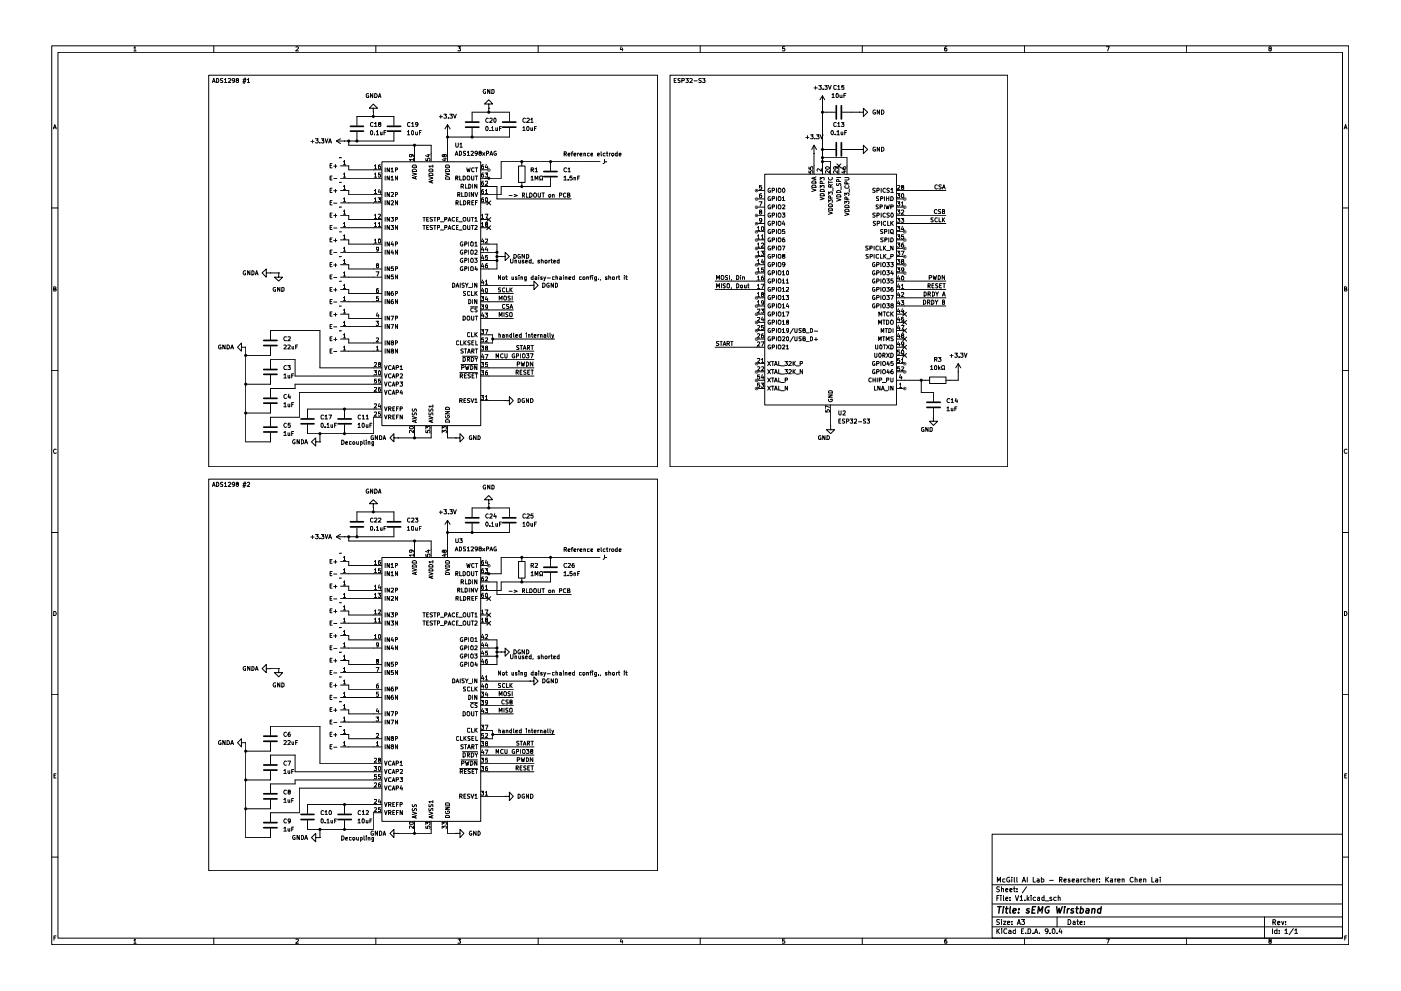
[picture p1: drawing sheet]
<svg xmlns="http://www.w3.org/2000/svg" width="420mm" height="297mm" viewBox="0 0 420 297" stroke-linecap="round" stroke-linejoin="round" font-family="sans-serif">
<g fill="none" stroke="#000" stroke-width=".3">
<path d="M15.5 13.7h389v269.4h-389zM17.4 15.7h385.2v265.5h-385.2zM40.2 14.4l.3-.4v1.3M40.2 15.3h.6M64.1 13.7v2M88.8 14.2l.5-.2 .2 .4-.8 .9h.8M112.7 13.7v2M137.4 14h.7l-.4 .5 .4 .3-.1 .5-.6-.1M161.4 13.7v2M186.3 14l-.3 .8h.8M186.6 14.4v.9M210 13.7v2"/>
<path d="M235.3 14h-.6l-.1 .6h.7v.6h-.7M258.6 13.7v2M283.9 14l-.6 .3v.9l.6 .1v-.7l-.4-.1-.2 .3M307.3 13.7v2M331.8 14h.9l-.5 1.3M355.9 13.7v2M380.8 14.6l-.3-.4 .3-.2 .4 .1v.4l-.5 .1-.2 .2 .2 .5h.5l.1-.5-.3-.2M16 38.6l.4-1.2 .5 1.2M16.1 38.3h.7M62.6 22.5h134.6v117.4h-134.6zM63.7 24.7l.4-1.2 .4 1.2M63.9 24.4h.6"/>
<path d="M65 23.5a.64 .64 0 0 1 .6 .6 .64 .64 0 0 1-.6 .6zM66.8 23.6h-.7v.4l.7 .4-.2 .3h-.5M67.3 23.9l.4-.4v1.2M67.3 24.7h.7M68.4 23.6l.5-.1 .3 .2-.8 1h.8M70.4 24.1l-.6 .1-.2-.5 .3-.2 .5 .2-.2 1h-.4M71.1 24.1l-.3-.4 .5-.2 .3 .3-.8 .4 .3 .5 .5-.2-.3-.4M72.8 24.5h.9M72.9 23.9h1M73.3 23.4l-.4 1.6M73.7 23.4l-.4 1.6M74.2 23.9l.3-.4v1.2"/>
<path d="M74.2 24.7h.7M107 37.6v-2.7h11.1v2.7M107 39.6v2.7M110.5 28.1l-.3-.1-.4 .3 .2 .9 .6-.1v-.4h-.3M111.4 39.1a.68 .68 0 0 1 .4 .7 .68 .68 0 0 1-.4 .6l-.3-.2v-.8zM111.8 28v1.2l-.7-1.2v1.2M111.9 36.8l-.4-.1-.4 .3 .1 .8 .3 .2 .4-.2M112 32.4h1.2l-1.2-1.2-1.2 1.2h1.2v1.2M112 33.6h.1M112 33.6v1.3M112.3 37l.4-.3v1.3M112.3 38h.8"/>
<path d="M112.4 28a.66 .66 0 0 1 .7 .4 .66 .66 0 0 1-.2 .8h-.5zM112.9 39.5l.3-.4v1.3M113.5 29.2l.4-1.2 .3 1.2M113.6 28.9h.6M113.7 37.2l-.2-.2 .1-.2h.6v.2l-.7 .4 .2 .6 .5-.3-.2-.5M114.1 39.6v.6l.1 .2 .4-.2M114.6 39.6v.8M115.2 39.7h.4M115.8 39.1h-.6v1.3M118.1 39.6v2.7h-17.2M122.2 39.5l.3-.4v1.3M123 36.8h-.1a.64 .64 0 0 0-.7 .3 .64 .64 0 0 0 .1 .7l.3 .2 .4-.2"/>
<path d="M123.5 37l.3-.3v1.3M123.5 38h.6M123.6 39.1l.5 .3v.8l-.3 .2a.75 .75 0 0 1-.2-1.3zM124.7 39.6v.7l.5-.1M125.2 39.6v.8M125.3 37.2l-.2 .2h-.4v-.6l.4-.1 .2 .2-.1 .9-.5 .2M125.8 39.7h.4M126.3 39.1h-.5v1.3M131.8 35h.9M132.2 34.5v.9M133.1 34.2h.8l-.4 .4 .4 .2v.5h-.8M134.2 39.8h.1"/>
<path d="M134.2 37.4v11.1M134.2 37.4l-.7 1.2M134.2 37.4l.8 1.2M134.5 35.3v.1M134.9 34.2h.8l-.5 .4 .5 .2v.5h-.8M136 34.2l.4 1.2 .4-1.2M141.6 36.3v-2.7h11.2v2.7M141.6 38.4v2.7M145.6 26.9l-.1-.1a.6 .6 0 0 0-.6 .7 .6 .6 0 0 0 .7 .5v-.5h-.1M145.8 38l.5 .1-.1 1h-.4l-.2-.4zM146.4 35.6v-.1a.58 .58 0 0 0-.8 .5 .58 .58 0 0 0 .8 .6M146.6 31.2h1.2l-1.2-1.3-1.3 1.3h1.3v1.2"/>
<path d="M146.6 32.4h.1M146.6 32.4v1.2M146.9 26.8v1.2l-.7-1.2v1.2M146.9 39.1h.1M146.9 35.6l.6-.1 .1 .5-.8 .7h.8M147.4 38.3l.4-.3v1.1M147.4 39.1h.7M147.5 26.8l.5 .1 .2 .2v.6l-.4 .3h-.3zM148.4 35.4a.68 .68 0 0 1 .4 .6 .68 .68 0 0 1-.4 .7l-.3-.3v-.7zM148.7 38.3v.8h.5M149.2 38.3v.8M149.8 38.5h.4"/>
<path d="M150.4 38h-.6v1.1M152.8 38.4v2.7h-18.6M156.8 38.3l.4-.3v1.1M156.8 39.1h.7M157.6 35.6l-.4-.2-.4 .4v.6l.4 .3 .4-.1M158 38.1l.3-.1a.61 .61 0 0 1 .4 .6 .61 .61 0 0 1-.5 .5l-.3-.4zM158 35.6l.5-.2 .3 .4-.9 .9h.9M159.2 38.3l.1 .8h.4M159.2 35.8l.3-.4v1.3M159.2 36.7h.7M159.7 38.3v.8M160.3 38.5h.4"/>
<path d="M160.9 38h-.6v1.1M200.9 22.5h101.3v117.4h-101.3zM202.2 24.1h.4M202.8 23.5h-.6v1.2h.6M204 23.6l-.4-.1-.3 .2 .1 .4 .5 .1v.5h-.6M204.5 24.2l.7-.1 .1-.4-.3-.2h-.5v1.2M205.7 23.5h.7l-.4 .5 .4 .2v.5h-.7M206.9 23.6l.5-.1 .2 .2-.7 1h.7M208.1 24.2h1M210.3 23.6l-.5-.1-.2 .4a.68 .68 0 0 1 .6 .8h-.6M210.7 23.5h.7l-.3 .5 .3 .1v.6h-.7M244.1 26.4h1"/>
<path d="M244.6 25.8v1M245.6 25.6h.7l-.4 .4 .4 .3-.1 .5-.6-.1M246.7 31.2h.1M246.7 28.7v23.5M246.7 28.7l-.8 1.2M246.7 28.7l.6 1.2M246.7 33.6h3.8M246.8 26.7v.1M247.3 25.6h.8l-.4 .4 .4 .3-.1 .5-.7-.1M248.4 25.6l.5 1.2 .4-1.2M249.5 39.1a.68 .68 0 0 1 .5 .7 .68 .68 0 0 1-.5 .6l-.3-.5zM249.5 28.4l.4-.4v1.2"/>
<path d="M249.5 29.2h.7M250.8 28.1l.3-.1 .3 .3-.2 .9-.4-.1zM250.8 36.8l-.4-.1-.4 .3 .1 .8 .3 .2 .4-.2M250.8 25.7l-.6-.1-.2 .2 .2 1 .6-.1M251 39.5l.4-.4v1.3M251.2 37l.4-.3v1.3M251.2 25.9l.4-.3v1.2M251.2 38h.7M251.2 26.8h.7M251.9 28.5l.1 .7 .5-.1M252.2 39.6v.6l.2 .2 .4-.2M252.3 36.7h.8l-.4 .5 .4 .1v.5l-.2 .2-.6-.2"/>
<path d="M252.5 28.5v.7M252.6 33.6h5.1M252.8 39.6v.8M253.1 25.6h-.6l-.1 .6 .5-.2 .2 .7h-.7M253.1 28.6h.4M253.3 39.7h.5M253.7 28h-.6v1.2M253.9 39.1h-.6v1.3M257.7 33.6h1.2v-1.2l1.3 1.2-1.3 1.3v-1.3M257.7 33.6h.1M262.5 33h-.5l-.2 .3 .2 .8h.6v-.4h-.3M263.8 33v1.2l-.7-1.2v1.2"/>
<path d="M264.4 33a.65 .65 0 0 1 .7 .6 .65 .65 0 0 1-.7 .6zM403.1 38.6l.4-1.2 .5 1.2M403.2 38.3h.7M93.2 42.4h1M93.7 41.9v1M94.6 41.6h.8l-.4 .5 .4 .1v.6h-.8M95.9 42.8v.1M96.4 41.6h.7l-.4 .5 .4 .1v.6h-.7M97.6 41.6l.3 1.3 .4-1.3M98.6 42.9l.4-1.3 .4 1.3M98.7 42.5h.6M99 57h.4"/>
<path d="M99 49.6h.4M99 53.4h.4M99.6 56.4h-.6v1.3h.6M99.6 49h-.6v1.3h.6M99.6 52.8h-.6v1.2h.6M100.1 57.2h.9M100.1 49.8h.9M100.1 53.5h.9M100.6 49.3v1M100.6 56.7v1M100.9 42.3l1.2 .7M102.1 57.1h2.5v1.3h9.9"/>
<path d="M102.1 49.7h2.5v1.2h9.9M102.1 53.4h12.4M102.1 41.6l-1.2 .7M102.4 54.6l-.6 .1M102.4 47.2l-.6 .1M103 55.9l.3-.3v1.1M103 59.6l.3-.3v1.2M103 48.5l.3-.4v1.3M103 52.2l.3-.4v1.3M103 56.7h.7M103 49.4h.7M103 53.1h.7"/>
<path d="M103.3 42.3h.1M104.6 42.3v1.2h24.7v5M112.3 49.7l.3-.3v1.3M112.3 52.2l.3-.4v1.3M112.3 57.2l.3-.5v1.3M112.3 59.6l.3-.3v1.2M112.3 40.2v.2M112.3 53.1h.7M112.3 50.7h.7M112.3 58h.7M112.9 40.4h.7M113.4 59.3h.8l-.5 .4 .5 .3-.1 .5-.7-.1"/>
<path d="M113.7 56.7l-.2 .9h.7M114.1 49.4l-.6 .2v.9l.6 .1v-.7l-.5-.1-.1 .3M114.1 51.8h-.6v.6l.6-.1 .1 .2-.1 .5-.6-.1M114.1 57.2v.8M114.5 48.5h29.7v79.1h-29.7zM115.5 50.3v1.2M115.5 52.8v1.2M115.5 57.7v1.2M116.8 50.3v1.2l-.7-1.2v1.2M116.8 52.8v1.2l-.7-1.2v1.2M116.8 57.7v1.2l-.7-1.2v1.2M117.3 50.7l.3-.4v1.2"/>
<path d="M117.3 53.1l.3-.3v1.2M117.3 57.8l.5-.1 .2 .2-.7 1h.7M117.3 51.5h.7M117.3 54h.7M118.6 50.9l.5-.1v-.5h-.5v1.2M118.6 58.4l.5-.1v-.5l-.5-.1v1.2M119.2 52.8v1.2l-.6-1.2v1.2M122.2 40.4h.7M123.3 46.3l.2 .2v.4h-.7l.1-.6h.8l.3 .2v.4M123.6 51.8l1.3 .4-1.3 .4M123.7 50.9a.66 .66 0 0 1 .8-.2 .66 .66 0 0 1 .4 .7h-1.3zM123.8 49.6h.9l.2 .5h-1.3z"/>
<path d="M124 47.9h-1.2l.3 .3M124 47.4v.8M124.3 43.5v5M124.6 52.9v.6M124.9 52.9l-1.3 .4 1.3 .4M127.7 47.5v.6l.6 .1-.1-.6 .5-.2 .3 .3-.2 .5M128.1 46.4h.9M128.5 46.2v.8l-.9-.3M128.6 52.9l1.2 .5-1.2 .4M128.6 52.1l.5-.3 .5 .1 .2 .2v.5h-1.2zM128.6 50.8l1-.1 .2 .1v.5h-1.2zM129.5 54.1v.6"/>
<path d="M129.8 54l-1.2 .5 1.2 .4M129.8 49.8h-1.2l.4 .3M129.8 49.5v.6M133 47.6h.9M133.2 46.5l.1-.2 .6 .2-.3 .5-.4-.1-.2-.6-.4 .2 .3 .5 .3-.2M133.5 47.4v.8l-.9-.3M133.5 51.8l1.3 .4-1.3 .4M133.6 53.2a.67 .67 0 0 1 .8-.2 .67 .67 0 0 1 .4 .7h-1.3zM133.6 50.9a.67 .67 0 0 1 .8-.2 .67 .67 0 0 1 .4 .7h-1.3zM133.8 49.5l.8 .1 .2 .5h-1.3zM136.5 46.6l.4-1.3 .5 1.3M136.7 53.4h.6v-.6h-.6v1.2"/>
<path d="M136.7 42.9v1l.2 .2 .5-.2v-1M136.7 46.2h.6M136.9 53.4l.5 .6M137.3 58.4l.6-.1v-.5l-.6-.1v1.2M137.5 58.4l.4 .5M137.8 45.3a.64 .64 0 0 1 .7 .7 .64 .64 0 0 1-.7 .6zM137.9 52.8v1.2h.6M137.9 43.2l.4-.3v1.2M137.9 44.1h.7M138.3 55.9h.5l.2-.3v-.3l-.7-.1v1.2M138.5 57.7v1.2h.5M138.6 55.9l.4 .5"/>
<path d="M138.9 52.8h.5l.2 .2-.2 1h-.5zM139.5 57.7l.5 .1 .1 .2v.6l-.3 .3h-.3zM139.6 55.2v1.2h.5M139.6 45.4l-.6 .1v.3l.6 .2v.2l-.2 .4-.4-.1M140 50.3l.2 1.2 .3-.8 .2 .8 .3-1.2M140.1 45.7l.4-.4v1.3M140.1 46.6h.7M140.2 52.8l.6 .1-.1 1.1-.6-.2zM140.6 55.2a.66 .66 0 0 1 .6 .5 .66 .66 0 0 1-.2 .7h-.4zM140.7 57.7v1.2M141.2 45.5l.6-.2 .2 .3-.8 1h.8M141.4 52.8l.1 1.2 .6-.1v-1.1"/>
<path d="M141.8 55.2v1.2M142 57.7v1.2l-.7-1.2v1.2M142.2 50.4l-.5-.1a.61 .61 0 0 0-.3 .8 .61 .61 0 0 0 .8 .3M142.4 57.7l.5 1.2 .4-1.2M142.5 50.3h.8M142.5 52.8h.8M142.9 50.3v1.2M142.9 52.8v1.2M143 55.2v1.2l-.7-1.2v1.2M143.2 45.8l-.5 .3-.3-.5 .3-.3 .5 .3-.2 .8-.4 .2M143.9 45.8l-.3-.1 .3-.4 .5 .3-.8 .5 .3 .5 .5-.3-.3-.5M144.1 55.9h4.9v3.7h22.3"/>
<path d="M144.1 50.9h2.5M144.7 45.7l.7 .9M145 49.4l-.5 .1-.1 .9 .2 .3 .5-.2-.2-.7-.5 .3M145 51.8l-.5 .2-.1 .9 .2 .2 .5-.2-.1-.6-.6 .2M145 54.3l-.5 .2-.1 .8 .2 .3 .5-.2v-.5l-.5-.1-.2 .3M145 56.7a.72 .72 0 0 0-.6 .6 .72 .72 0 0 0 .2 .7l.5-.1v-.6h-.5l-.2 .2M145 59.3l-.5 .1-.1 .8 .1 .3 .6-.1-.2-.7-.5 .3M145.4 45.7l-.7 .9M145.5 51.8h.7l-.4 .5 .4 .1v.5l-.1 .2-.6-.2M145.6 54.5l.5-.2 .1 .6-.7 .7h.7M145.6 57.2l.3-.5v1.3M145.6 58h.6"/>
<path d="M145.6 59.4l.6 .1-.1 1-.5-.1zM145.8 49.3l-.2 .9h.7M145.9 46l.6-.1v-.5l-.6-.1v1.3M146.2 49.8v.9M146.9 46.6l.4-1.3 .5 1.3M147.1 46.2h.6M148.8 45.4a.64 .64 0 0 0-.7 .3 .64 .64 0 0 0 .1 .7l.6 .1 .1-.5h-.3M152.7 58.6h.9M154.2 58.3l.9 .3-.9 .3M155.5 49.8h2v4.9h-2zM156.5 48.5v1.2M156.5 54.6v1.3"/>
<path d="M156.7 58.5l.5-.1 .1-.5-.6-.1v1.3M156.9 58.5l.4 .6M157.8 57.8v1.3h.6M158.9 57.8a.65 .65 0 0 1 .7 .7 .65 .65 0 0 1-.7 .6zM159.3 53.1l.3-.3v1.2M159.3 50.9l.7-.1v-.3l-.7-.2v1.2M159.3 54h.7M159.6 50.9l.4 .6M160.1 58l.3-.2 .4 .2 .1 .7-.4 .4-.4-.2zM160.5 54v-1.2l.4 .8 .4-.8v1.2M160.5 50.7l.4-.4v1.2M160.5 51.5h.7"/>
<path d="M161.4 57.8v1.1l.2 .2 .5-.2v-1.1M161.8 54h.4l-.4-.6 .2-.6 .8 .1v.6l-.3 .3 .3 .2M162.5 57.8h.8M162.9 57.8v1.3M164.6 58.4l.4-.1 .2 .2-.2 .6-.5-.2zM165.1 48.5v2.7M165.1 53.2v2.7h-14.8v2.5h-6.2M165.7 58.4h.5v.7M165.7 58.3v.8M167.7 58.5h.6l.2-.2-.1-.4-.7-.1v1.3M169.1 53.1l.4-.3v1.2M169.1 54h.8"/>
<path d="M169.2 46.2h.5l.2-.5-.7-.2v1.3M169.5 46.2l.4 .6M169.7 57.9h-.1a.64 .64 0 0 0-.6 .3 .64 .64 0 0 0 0 .7l.4 .2 .3-.2M169.9 50.4l-.5-.1a.63 .63 0 0 0-.3 .8 .63 .63 0 0 0 .8 .3M170.2 58.4h.6v-.5l-.6-.1v1.3h.5l.3-.4-.4-.3M170.4 46.3l.6-.1-.2-.3-.4 .2v.5l.5 .1M170.4 53.9v.1M170.4 50.7l.3-.4v1.2M170.4 51.5h.6M171.3 45.9h.5M171.6 52.8h-.6l-.1 .6 .5-.2 .2 .6-.7 .1M171.8 45.5l-.3 .2v1.1"/>
<path d="M172.1 46.3l.6-.1-.1-.3-.5 .1v.7h.6M172.1 53.3l.5-.1 .1 .8M172.1 53.2v.8M173.2 53.4h.5M173.2 45.9v.9M173.6 45.9l-.4 .3M173.8 52.8h-.6v1.2M173.9 46.3l.6-.1v-.2l-.6 .1 .2 .7 .4-.1M175.1 46l.5 .1v.7M175.1 45.9v.9M176.7 46l-.3-.1-.3 .3 .1 .5h.5M177.2 46.3l.5-.1v-.2h-.5v.7h.5"/>
<path d="M179.2 46.3l.6-.1-.2-.3-.4 .2v.5l.5 .1M179.9 48.5h-29.6v4.9h-6.2M180.3 45.5l.1 1.3M181.3 47.8v.9l-.4 .3M181.5 46l-.4-.1-.2 .3 .2 .6 .4-.1M181.8 45.9h.5M182 48.5h-.6M182.1 45.5v1.2l.2 .1M182.7 45.9v.9M183.1 45.9l-.4 .3M183.5 46l.3-.1 .3 .3-.3 .6-.4-.3zM185.1 46l-.3-.1-.3 .3 .3 .6 .3-.1"/>
<path d="M185.1 45.5v1.3M185.7 46.3l.6-.1-.1-.2h-.5v.7h.5M226.8 57.1h2.5M226.8 59.6h2.5M228.4 55.6h-.6v.6l.4-.2 .3 .2-.1 .5h-.6M228.4 58l-.6 .4v.7l.6 .1v-.7l-.6 .2M229.3 52.2h39.6v69.2h-39.6zM231 56.5a.61 .61 0 0 0-.7 .3 .61 .61 0 0 0 .1 .7l.7 .1v-.4h-.3M231 58.9a.66 .66 0 0 0-.7 .5 .66 .66 0 0 0 .3 .7l.5-.1v-.4h-.3M231.6 57.1l.7-.1v-.4l-.7-.2v1.3M231.6 59.5h.6l.1-.5-.7-.1v1.2M232.9 56.4v1.3"/>
<path d="M232.9 58.9v1.2M233.5 58.9l.6 .2-.1 1-.6-.1zM233.6 56.4h.3a.73 .73 0 0 1 0 1.3h-.3a.86 .86 0 0 1 0-1.3zM234.6 59.3l.4-.4v1.2M234.8 56.5a.55 .55 0 0 1 .6 .5 .55 .55 0 0 1-.6 .6l-.2-.4zM241.7 41.2h.9M242.2 40.7v.9M242.6 51.2v.6l.6 .1-.2-.5 .6-.2 .1 .7M242.6 50.1v.6h.6l-.2-.5 .6-.2 .1 .7M243.1 40.4h.8l-.5 .4 .5 .3-.1 .5-.7-.1M243.4 56.6l1.3 .4-1.3 .4M243.5 55.6l1-.1 .2 .7h-1.3z"/>
<path d="M243.5 54.5a.66 .66 0 0 1 .8-.3 .66 .66 0 0 1 .4 .7h-1.3zM244.1 46h.1M244.1 43.5v8.7M244.1 43.5l-.7 1.3M244.1 43.5l.8 1.3M244.4 41.5v.1M244.4 53.2v.6M244.7 53l-1.3 .4 1.3 .5M244.9 40.4h.7l-.4 .4 .4 .3v.3l-.7 .1M246 59.1l1.2 .4-1.2 .4M246 58.2l.9-.2 .3 .2v.5h-1.2zM246 57a.66 .66 0 0 1 .7-.2 .66 .66 0 0 1 .5 .6h-1.2z"/>
<path d="M246 56.3v-.7l.4 .4 .3-.4h.5l-.1 .7M246 54v-.8l.4 .3 .2-.3h.5v.8M246 40.4l.4 1.2 .4-1.2M246.3 50.6v.7l-.9-.7-.4 .2 .1 .5M246.6 55.1v-.6l-.5-.2-.1 .8h1.2M246.7 48.5h2.4v3.7M246.7 47.3h7.3v4.9M246.7 44.8h3.8M247.6 50.1a.61 .61 0 0 1 .7-.2 .61 .61 0 0 1 .4 .7 .61 .61 0 0 1-.7 .2 .61 .61 0 0 1-.4-.7zM248.4 58.3v-.8l.5 .4 .2-.4 .5 .1-.1 .7M248.4 54.3v.7M248.4 54.6h1.2"/>
<path d="M248.5 53.2a.61 .61 0 0 0 .3 .8 .61 .61 0 0 0 .8-.3l-.1-.5M248.8 51.2v.7l-1-.7-.3 .2 .2 .5M249 59.4v-.6h-.5l-.1 .6h1.2M249 56.1v-.6l-.5-.1-.1 .7h1.2M249.6 55.3l-.6 .4M249.8 56.3v1M250.5 40.2v.2M250.5 50l.2 .6-.5 .1-.2-.2 .2-.5 .9 .1 .1 .5M250.9 59.5l1.3 .4-1.3 .4M250.9 53.2h1.3M251 58.5l.8-.1 .3 .1 .1 .5h-1.3zM251 55v.6h.4l.3-.6 .5 .2-.1 .4"/>
<path d="M251 49.1l1.2 1.2M251 40.4h.7M251.1 57.2h.9l.2 .6h-1.3zM251.2 51.2v.7l-.8-.7-.4 .2 .1 .5M251.6 54.5v-.5l-.6-.2-.1 .7h1.3M251.6 49.7v2.5M252.2 49.1l-1.2 1.2M252.2 55.9v.9M252.5 50.1l.1 .5 .8 .1 .3-.1-.1-.5-.4-.1-.3 .2 .3 .5M252.6 44.8h5.1M252.8 51.3h.9M253.3 51.2v.7l-.9-.3"/>
<path d="M253.3 58.6v-.8l.6 .5v-.4l.5-.1 .2 .3-.2 .5M253.3 53.2h1.1l.2 .2-.2 .6h-1.1M253.5 55.6l-.2 .5 .4 .3 .8-.2-.1-.6M254 59.7l-.1-.6h-.5l-.1 .6h1.3M254 55.1l-.1-.6h-.5l-.1 .6h1.3M254.7 56.7v.9M257.7 44.8h1.2v-1.3l1.3 1.3-1.3 1.2v-1.2M257.7 44.8h.1M262.5 56.5l-.5-.1-.3 .4a.68 .68 0 0 1 .7 .8h-.7M262.5 44.1h-.5l-.2 .3 .2 .8h.6v-.4h-.3M263 57.1l.7-.1v-.4l-.7-.2v1.3M263.5 58.9h-.6a.56 .56 0 0 0 .6 .8l-.1 .4h-.6"/>
<path d="M263.8 44.1v1.2l-.7-1.2v1.2M264.1 59.5h.5l.2-.4-.7-.2v1.2M264.3 56.4v1.3M264.4 44.1h.5a.66 .66 0 0 1 .2 .8 .66 .66 0 0 1-.7 .4zM265.3 58.9v1.2M265.5 56.6v-.1a.61 .61 0 0 0-.7 .3 .61 .61 0 0 0 .1 .7l.6 .1M265.9 58.9v1.2M265.9 59.5h.7M266.6 58.9v1.2M266.7 56.5l-.5-.1-.2 .4a.68 .68 0 0 1 .6 .8h-.6M267.1 56.8l.5-.4v1.3M267.1 58.9h.6l.1 .3 .1 .4-.2 .5h-.6z"/>
<path d="M267.1 57.7h.8M268.8 57.1h14.9M268.8 59.6h2.5M269.1 58h.8l-.5 .5h.4v.7l-.7-.1M269.2 55.6h.4l.3 .3-.8 .8h.8M270.4 58.1l.2-.1a.68 .68 0 0 1 .5 .7 .68 .68 0 0 1-.5 .6l-.2-.3zM270.5 56.1l-.1-.5h.6v.4l-.6 .2v.5h.6v-.4l-.2-.2M281.1 55.5l-.2-.1a.6 .6 0 0 0-.5 .7 .6 .6 0 0 0 .6 .5l.1-.1M282.3 55.5h-.7l-.1 .2 .8 .7-.3 .3-.5-.1M282.6 56.7l.5-1.3 .4 1.3M282.7 56.2h.6M15.5 62.3h1.9"/>
<path d="M99 60.7h.4M99 71.8h.4M99 75.5h.4M99 64.5h.4M99 68.2h.4M99 79.3h.4M99.6 60.1h-.6v1.3h.6M99.6 71.3h-.6v1.2h.6M99.6 75h-.6v1.2h.6M99.6 63.9h-.6v1.2h.6M99.6 67.6h-.6v1.2h.6M99.6 78.7h-.6v1.2h.6"/>
<path d="M100.1 60.9h.9M100.1 72.1h.9M100.1 75.7h.9M100.1 64.6h.9M100.1 68.3h.9M100.1 79.4h.9M100.6 64.1v1M100.6 71.6v.9M100.6 79v.9M102.1 64.5h2.5v1.3h9.9M102.1 71.9h2.5v1.3h9.9M102.1 79.4h2.5v1.2h9.9"/>
<path d="M102.1 60.8h12.4M102.1 75.6h12.4M102.1 68.3h12.4M102.4 69.4l-.6 .1M102.4 62l-.6 .2M102.4 76.9l-.6 .1M103 70.7l.3-.3v1.2M103 74.4l.3-.3v1.2M103 63.4l.3-.5v1.3M103 67l.3-.3v1.2M103 78.2l.3-.5v1.3M103 71.6h.7"/>
<path d="M103 79h.7M103 60.5h.7M103 75.3h.7M103 64.2h.7M103 67.9h.7M112.3 64.5l.3-.3v1.3M112.3 67l.3-.3v1.2M112.3 72l.3-.4v1.2M112.3 60.5h.7M112.3 67.9h.7M112.3 65.5h.7M112.3 72.8h.7"/>
<path d="M113.1 79.5l-.2-.1v-.3h.6v.4l-.6 .2v.4l.2 .2 .5-.3-.3-.5M113.5 64.3l.4-.1 .3 .3-.8 1h.8M113.5 67l.3-.3v1.2M113.5 71.8l.2-.2a.62 .62 0 0 1 .5 .6 .62 .62 0 0 1-.5 .6l-.2-.2zM113.5 67.9h.7M113.6 74.6l-.3 .3-.3-.1-.1-.6 .6-.1 .1 .3-.2 .8-.4 .1M115.5 60.1v1.3M115.5 65.1v1.2M115.5 67.6v1.2M115.5 72.5v1.3M115.5 75v1.2M115.5 79.9v1.2"/>
<path d="M116.8 60.1v1.3l-.7-1.3v1.3M116.8 65.1v1.2l-.7-1.2v1.2M116.8 67.6v1.2l-.7-1.2v1.2M116.8 72.5v1.3l-.7-1.3v1.3M116.8 75v1.2l-.7-1.2v1.2M116.8 79.9v1.2l-.7-1.2v1.2M117.3 60.3l.5-.2 .2 .3-.7 1h.7M117.3 65.1h.7l-.4 .5 .4 .2v.4h-.7M117.3 67.6h.7l-.4 .4 .4 .3v.3l-.7 .1M117.6 72.4l-.3 .9h.7M117.6 75l-.3 .8h.7M117.9 72.9v.9"/>
<path d="M117.9 75.4v.8M118 79.9h-.6l-.1 .6 .5-.1 .2 .2v.4h-.7M118.6 65.7h.5v-.6h-.5v1.2M118.6 73.2l.5-.1v-.5l-.5-.1v1.3M119.2 60.1v1.3l-.6-1.3v1.3M119.2 67.6v1.2l-.6-1.2v1.2M119.2 75v1.2l-.6-1.2v1.2M126.9 65.1h.6M126.9 67.6h.6M127.2 65.1v1.2M127.2 67.6v1.2M128 68.2h.4"/>
<path d="M128 65.7h.4M128.5 65.1h-.5v1.2h.5M128.5 67.6h-.5v1.2h.5M129.7 65.1l-.7 .2 .7 .7-.1 .2h-.6M129.7 67.6h-.6l-.1 .2 .7 .8-.7 .2M130.1 65.1h.6M130.1 67.6h.6M130.4 65.1v1.2M130.4 67.6v1.2M131.2 65.7h.6v-.5l-.6-.1v1.2M131.2 68.2h.6v-.5l-.6-.1v1.2M132.1 66.5h.9"/>
<path d="M132.1 68.9h.9M133.4 65.7h.6v-.6h-.6v1.2M133.4 68.2h.6v-.6h-.6v1.2M134.4 66.3l.4-1.2 .4 1.2M134.4 68.8l.4-1.2 .4 1.2M134.6 66h.5M134.6 68.4h.5M136.3 65.2l-.5-.1a.61 .61 0 0 0-.2 .8 .61 .61 0 0 0 .7 .3M136.3 67.7l-.5-.1-.2 .5 .2 .7 .5-.1M136.8 60.8l.6-.2-.1-.5h-.5v1.3M136.8 68.2h.5M136.8 65.7h.5"/>
<path d="M137.1 60.8l.3 .6M137.4 65.1h-.6v1.2h.6M137.4 67.6h-.6v1.2h.6M137.7 66.5h.9M137.7 68.9h.9M138 60.1v1.3h.6M138.8 72.6l-.2-.1a.64 .64 0 0 0-.6 .6 .64 .64 0 0 0 .6 .7l.2-.1v-.5h-.2M138.8 75h-.2a.6 .6 0 0 0-.6 .6 .6 .6 0 0 0 .8 .5v-.4h-.2M138.8 77.5a.58 .58 0 0 0-.8 .5 .58 .58 0 0 0 .8 .6v-.4h-.2M138.8 79.9h-.5l-.3 .6 .3 .6h.5v-.5h-.2M139 60.1a.64 .64 0 0 1 .7 .7 .64 .64 0 0 1-.7 .6zM139 67.6l.6 .2v1l-.6-.2z"/>
<path d="M139.4 73.2l.6-.1v-.5l-.6-.1v1.3M139.4 75.6l.6-.1v-.5h-.6v1.2M139.4 78.1l.6-.1v-.5l-.6-.1v1.3M140.2 60.8l.7-.2-.2-.5h-.5v1.3M140.2 65.1v1l.3 .2 .4-.1v-1.1M140.2 67.6l.1 1.2 .6-.1v-1.1M140.6 60.8l.3 .6M140.6 72.5v1.3M140.6 75v1.2M140.6 77.4v1.3M140.6 79.9v1.2M141.2 72.7l.2-.2 .5 .2v.9l-.2 .2-.5-.2z"/>
<path d="M141.2 75.1l.2-.1 .5 .1v1l-.2 .1-.5-.1zM141.3 65.1h.8M141.3 67.6h.8M141.4 77.4l.5 .3v.8l-.2 .2-.5-.2v-.8zM141.5 60.7h.4M141.7 65.1v1.2M141.7 67.6v1.2M142.1 60.1h-.6v1.3h.6M142.3 77.4h.8l-.4 .5 .3 .1v.6h-.7M142.4 65.5l.4-.4v1.2M142.4 67.7l.6-.1 .1 .3-.8 .9h.8M142.4 72.8l.4-.3v1.3"/>
<path d="M142.4 75.1l.5-.1 .2 .3-.8 .9h.8M142.4 66.3h.7M142.4 73.8h.7M142.6 60.7h.4M142.7 79.9l-.3 .8h.8M143.2 60.1h-.6v1.3M144.1 60.8h2.5M144.1 75.6h4.9M144.1 68.3h2.5M144.1 65.8h2.5M144.1 73.2h4.9v7.4h-4.9M144.1 78.1h4.9"/>
<path d="M144.4 64.5l.3-.3v1.3M144.4 67l.3-.3v1.2M144.4 67.9h.7M144.4 65.5h.7M144.7 71.6l-.3 .8h.7M144.7 74l-.3 .9h.7M144.7 76.5l-.3 .9h.7M144.7 78.9l-.3 1h.7M145 72v.8M145 74.5v.8M145 77v.7M145 79.4v.9"/>
<path d="M145.5 64.2h.8l-.5 1.3M145.6 71.7l.6-.1v.6l-.7 .6h.7M145.8 67.2l-.2-.2v-.3h.5l.1 .4-.6 .3 .2 .5 .4-.1-.1-.6M145.8 74l-.2 .9h.7M146 60.2l1.2 1.2M146 67.7l1.2 1.2M146 65.2l1.2 1.2M146.2 79l-.5 .1-.1 .9 .2 .3 .4-.2v-.6l-.6 .2M146.2 74.5v.8M146.2 76.6h-.6v.6l.5-.2 .1 .7h-.6M147.2 60.2l-1.2 1.2M147.2 67.7l-1.2 1.2"/>
<path d="M147.2 65.2l-1.2 1.2M149 76.9h1.3M150.3 76.9h1.2v-1.3l1.3 1.3-1.3 1.2v-1.2M150.3 76.9h.1M153.1 77.7v.9l.3 .2 .5-.2v-.9M154.1 76.2a.66 .66 0 0 1 .7 .4 .66 .66 0 0 1-.2 .8h-.5zM154.5 78.2l.1-.2 .4 .2v.6M154.5 78v.8M155.6 78v.7l.5 .1M156 76.3l-.1-.1a.66 .66 0 0 0-.6 .5 .66 .66 0 0 0 .3 .7l.5-.1v-.4h-.3M156.1 78v.8M157.1 78.1l-.4-.1-.1 .3 .6 .4-.6 .1"/>
<path d="M157.3 76.2v1.2l-.7-1.2v1.2M157.6 78.4l.6-.1-.2-.3-.4 .2v.5l.5 .1M157.9 76.2a.66 .66 0 0 1 .7 .5 .66 .66 0 0 1-.3 .7h-.4zM159.3 78.1l-.6 .1v.6h.6M159.3 77.7v1.1M159.9 78.8l-.1 .2M161.8 78.1l-.5 .1 .1 .2 .4 .1v.3h-.5M162.3 78.2l.3-.2 .3 .2v.6M162.3 77.7v1.1M163.5 78.1l.4-.1 .2 .3-.1 .5h-.5zM164.6 78v.8M165 78l-.4 .3"/>
<path d="M165.2 78h.4M165.4 77.7v1l.2 .1M166.1 78.4l.5-.1v-.2h-.5v.7h.5M167.7 78.1l-.4-.1-.2 .3 .1 .5h.5M167.7 77.7v1.1M226.8 74.4h2.5M226.8 62.1h2.5M226.8 64.5h2.5M226.8 67h2.5M226.8 69.4h2.5M226.8 71.9h2.5M226.8 76.9h2.5"/>
<path d="M226.8 79.4h2.5M227.2 68.3l.3-.4v1.2M227.2 70.7l.3-.3v1.2M227.2 73.2l.3-.4v1.3M227.2 75.6l.3-.3v1.3M227.2 78.2l.3-.5v1.3M227.2 69.1h.7M227.2 71.6h.7M227.2 74.1h.7M227.2 76.6h.7M227.2 79h.7M227.7 60.5h.8l-.6 1.2"/>
<path d="M227.9 63.5l-.1-.4 .6-.1v.4l-.6 .2 .1 .6 .6-.3-.3-.4M228.3 75.3h.7l-.4 .5 .4 .1v.6h-.7M228.4 70.7l.3-.3v1.2M228.4 73l.4-.2 .2 .4-.7 .9h.7M228.4 71.6h.6M228.5 66l-.6 .2-.1-.6 .6-.1 .1 .1-.2 1-.4 .1M228.5 68v-.1a.69 .69 0 0 1 .4 1.2l-.5-.2zM228.6 77.7l-.2 .9h.7M228.9 78.2v.8M231 61.5l-.1-.1a.66 .66 0 0 0-.6 .5 .66 .66 0 0 0 .3 .7l.5-.1v-.4h-.3M231 63.9a.61 .61 0 0 0-.7 .3 .61 .61 0 0 0 .1 .8h.6l.1-.5h-.3M231 66.4a.64 .64 0 0 0-.6 .3 .64 .64 0 0 0 0 .7l.6 .1 .1-.4h-.3"/>
<path d="M231 68.9a.57 .57 0 0 0-.7 .6 .57 .57 0 0 0 .8 .5v-.5h-.3M231 71.3h-.4a.61 .61 0 0 0-.3 .8 .61 .61 0 0 0 .8 .3v-.4h-.3M231 73.8a.66 .66 0 0 0-.7 .4 .66 .66 0 0 0 .3 .8l.5-.1v-.5h-.3M231 76.3l-.1-.1a.66 .66 0 0 0-.6 .5 .66 .66 0 0 0 .3 .7l.5-.1v-.4h-.3M231 78.8a.64 .64 0 0 0-.6 .3 .64 .64 0 0 0 0 .7l.6 .1 .1-.5h-.3M231.6 62h.6l.1-.5-.7-.1v1.2M231.6 64.5h.5l.2-.6h-.7v1.2M231.6 67h.5l.2-.5-.7-.2v1.3M231.6 69.4h.7v-.5l-.7-.1v1.2M231.6 71.9l.7-.1v-.4l-.7-.1v1.2M231.6 74.4h.6l.1-.5-.7-.1v1.2M231.6 76.9h.5l.2-.6-.7-.1v1.2"/>
<path d="M231.6 79.4h.5l.2-.6-.7-.1v1.2M232.9 61.4v1.2M232.9 63.9v1.2M232.9 66.3v1.3M232.9 68.8v1.2M232.9 71.3v1.2M232.9 73.8v1.2M232.9 76.2v1.2M232.9 78.7v1.2M233.5 73.8l.6 .1-.1 1.1-.6-.2zM233.6 61.4l.5 .2 .1 .7-.2 .3h-.5a.86 .86 0 0 1 .1-1.2zM233.6 63.9h.4l.2 .4-.1 .7-.2 .1h-.3l-.2-.4z"/>
<path d="M233.6 66.3l.4 .1 .2 .3-.1 .7-.2 .2h-.3l-.2-.4zM233.6 68.8l.4 .1 .2 .3-.1 .7-.2 .1h-.3l-.2-.4zM233.6 76.2l.5 .2 .1 .7-.2 .3h-.5a.86 .86 0 0 1 .1-1.2zM233.6 78.7l.4 .1 .2 .3-.1 .7-.2 .1h-.3l-.2-.4zM234.6 61.5l.5-.1 .3 .3-.8 .9h.8M234.6 63.9h.8l-.4 .5 .4 .1v.4l-.3 .2-.5-.1M234.6 73.8h.8l-.5 1.2M234.6 60.1h.8M234.9 76.7l-.2-.4h.6v.3l-.7 .4 .2 .4 .6-.2-.3-.5M235 66.2l-.4 1h.8M235.2 71.3h-.3l-.2 .3v.8a.42 .42 0 0 0 .6 0 .42 .42 0 0 0 0-.6l-.4-.1-.3 .3M235.2 66.7v.9"/>
<path d="M235.3 68.8h-.6l-.1 .6h.7v.6h-.7M235.4 79.2l-.1 .2a.42 .42 0 0 1-.5-.1 .42 .42 0 0 1-.1-.5l.4-.1a.72 .72 0 0 1 .3 .7 .72 .72 0 0 1-.6 .5M248.4 63.4l1.2 .5-1.2 .4M248.4 60.6v-.7l.5 .4 .2-.4h.3l.1 .7M248.5 61.3l.4-.2 .5 .1 .2 .1v.5h-1.2zM248.6 62.4h.8l.2 .6h-1.2zM253.3 63.8l1.3 .4-1.3 .4M253.3 61.1v-.8l.6 .3v-.3h.5l.2 .2-.2 .6M253.4 61.7l.9-.2 .2 .2 .1 .5h-1.3zM253.5 62.8h.9l.2 .6h-1.3zM260.4 73.8l-.8 .1 .8 .7-.2 .4h-.6M260.4 76.3l-.5-.1-.2 .3 .1 .2 .6 .3v.3l-.7 .1"/>
<path d="M260.9 74.4h.6l.1-.5-.7-.1v1.2M261 76.9l.6-.1v-.5l-.6-.1v1.2M262.1 73.8v1.2M262.1 76.2v1.2M262.3 78.8a.64 .64 0 0 0-.6 .3 .64 .64 0 0 0 0 .7l.4 .1 .3-.1v-.4h-.3M262.5 63.9h-.7a.68 .68 0 0 0 .7 .8l-.3 .4-.5-.1M262.6 66.4h-.6v.4l.6 .5-.3 .3-.4-.1M262.9 79.4h.5l.3-.3-.1-.3-.7-.1v1.2M263 64.5h.5l.2-.6h-.7v1.2M263.1 67h.5l.2-.4-.2-.3h-.5v1.3M263.4 73.9l-.1-.1a.66 .66 0 0 0-.6 .4 .66 .66 0 0 0 .2 .8l.5-.1M263.4 61.5h-.7v.3l.7 .5-.2 .3h-.5"/>
<path d="M263.5 76.3l-.4-.1-.4 .3 .2 .9 .6-.1M263.9 73.8v1.2h.6M263.9 62h.6l.1-.5-.7-.1v1.2M264 76.2v1.2h.6M264.2 78.7v1.2M264.3 63.9v1.2M264.4 66.3v1.3M264.8 68.9h-.7v.4l.7 .4-.3 .3h-.4M264.9 71.3l-.8 .2 .8 .7-.1 .2h-.7M264.9 78.8h.5l.1 .3v.7l-.3 .1h-.3l-.2-.4zM264.9 73.8v1.2M265 76.2v1.2"/>
<path d="M265.1 74.3l.5 .7M265.2 61.4v1.2M265.2 76.7l.5 .7M265.3 69.4h.7v-.5l-.7-.1v1.2M265.4 71.9l.6-.1v-.5h-.6v1.2M265.5 63.9a.61 .61 0 0 0-.7 .3 .61 .61 0 0 0 .1 .8l.3 .1 .3-.1M265.6 61.4l.4 1.2 .2-.9 .2 .9 .3-1.2M265.6 66.5l-.2-.2a.65 .65 0 0 0-.6 .7 .65 .65 0 0 0 .6 .6l.2-.2M265.6 73.8l-.7 .6M265.7 76.2l-.7 .7M265.9 75.1h.9M266 78.7h.7l-.4 .5 .4 .2v.3l-.2 .2-.5-.1"/>
<path d="M266 77.6h.9M266.2 66.3v1.3h.5M266.6 68.8v1.2M266.6 71.3v1.2M266.7 63.9h-.7a.68 .68 0 0 0 .7 .8l-.2 .4-.5-.1M267.1 62h.6l.1-.5-.7-.1v1.2M267.1 71.3h.6a.66 .66 0 0 1 .2 .8 .66 .66 0 0 1-.8 .4zM267.1 76.9h.6l.2-.3-.1-.3-.7-.1v1.2M267.1 78.7h.8l-.4 .5 .4 .2v.3l-.2 .2-.6-.1M267.1 66.3v1.3M267.3 63.9a.55 .55 0 0 1 .6 .6 .55 .55 0 0 1-.6 .5l-.2-.4zM267.3 69.7l.6 .4"/>
<path d="M267.3 68.8l.4 .1 .2 .3-.1 .7-.2 .1h-.3l-.2-.4zM267.3 66.8l.6 .8M267.8 73.8v1.2l-.7-1.2v1.2M267.9 66.3l-.8 .8M268.8 74.4h2.5M268.8 62.1h2.5M268.8 64.5h14.9M268.8 67h14.9M268.8 69.4h2.5M268.8 71.9h2.5M268.8 76.9h2.5M268.8 79.4h2.5"/>
<path d="M269.1 72.8h.8l-.5 .5h.4v.7l-.7-.1M269.1 60.5h.8l-.5 .5h.4v.7l-.7-.1M269.1 62.9h.8l-.5 .5 .4 .1v.6h-.7M269.1 65.5h.8l-.5 .4 .4 .1v.6h-.7M269.1 67.9h.8l-.5 .4 .5 .3-.1 .5-.7-.1M269.1 70.4h.8l-.5 .5h.4v.7l-.7-.1M269.1 75.3h.8l-.5 .5 .4 .1v.6h-.7M269.1 77.7h.8l-.5 .6h.4v.6h-.7M270.3 65.5h.7l-.4 .4 .4 .1v.6h-.7M270.3 75.3h.8l-.6 1.3M270.4 60.8l.3-.3v1.2M270.4 63.1l.4-.2 .2 .5-.7 .8h.7"/>
<path d="M270.4 61.7h.6M270.5 78.3l-.1-.4 .6-.1v.5l-.6 .1 .1 .6 .5-.2-.2-.5M270.6 67.8l-.2 1h.7M271 72.8l-.6 .4v.7l.6 .1v-.7l-.6 .2M271 70.4h-.6v.6l.6-.1v.7l-.6-.1M271 68.3v.8M279.8 65.3l-.6 .2 .1 .3 .5 .3v.3l-.6 .1M280.9 62.9v-.1a.61 .61 0 0 0-.7 .3 .61 .61 0 0 0 .1 .8h.6M281.1 65.4l-.1-.1a.66 .66 0 0 0-.6 .4 .66 .66 0 0 0 .2 .8l.5-.1M281.6 65.3v1.2h.6M282.1 62.8h-.5l-.2 .4a.68 .68 0 0 1 .6 .7h-.6M282.6 63.4h.5l.2-.4-.7-.2v1.2h.5l.2-.5-.2-.1"/>
<path d="M282.6 65.3v1.2M282.8 65.8l.5 .7M283.3 65.3l-.7 .7M402.6 62.3h1.9M16.1 86.6l.7-.2-.3-.4h-.4v1.2l.7-.1 .1-.3-.4-.2M73.7 81.2l-.2-.1a.6 .6 0 0 0-.6 .7 .6 .6 0 0 0 .8 .5v-.4h-.2M75 81.1v1.3l-.7-1.3v1.3M75.5 81.1a.64 .64 0 0 1 .7 .7 .64 .64 0 0 1-.7 .6zM76.6 82.4l.4-1.3 .4 1.3M76.7 82.1h.6M79.9 81.8v-1.2l-1.3 1.2 1.3 1.3v-1.3h1.2M81.1 81.8h.1"/>
<path d="M81.1 81.8h2.5M82.7 86.1h-.6l-.2 .5 .2 .7h.6v-.5h-.2M83.6 81.8v1.3h1.2l-1.2 1.2-1.3-1.2h1.3M83.6 81.8h.1M83.9 86.1v1.2l-.7-1.2v1.2M84.5 86.1l.7 .3v.7l-.3 .2h-.4zM99 83h.4M99 86.7h.4M99 90.4h.4M99 94.1h.4M99 97.8h.4M99.6 86.1h-.6v1.2h.6"/>
<path d="M99.6 89.8h-.6v1.2h.6M99.6 93.5h-.6v1.3h.6M99.6 97.2h-.6v1.3h.6M99.6 82.4h-.6v1.2h.6M100.1 86.9h.9M100.1 90.5h.9M100.1 94.3h.9M100.1 98h.9M100.1 83.2h.9M100.6 86.4v.9M100.6 93.8v1M102.1 86.8h2.5v1.2h9.9"/>
<path d="M102.1 94.2h2.5v1.2h9.9M102.1 90.4h12.4M102.1 97.9h12.4M102.1 83.1h12.4M102.4 99.1l-.6 .2M102.4 84.3h-.6M102.4 91.7l-.6 .1M103 85.5l.3-.3v1.3M103 89.3l.3-.4v1.2M103 93l.3-.4v1.2M103 96.7l.3-.4v1.3M103 81.8l.3-.3v1.2"/>
<path d="M103 86.5h.7M103 90.1h.7M103 93.8h.7M103 97.6h.7M103 82.7h.7M112.8 81.5h.8l-.5 1.2M112.8 96.3h.8l-.5 .5 .4 .1v.6h-.7M113.1 93.7l-.2 1h.7M113.5 86.5l-.6 .2v.9l.6 .1a.43 .43 0 0 0 0-.6 .43 .43 0 0 0-.5-.1l-.1 .1M113.5 88.9h-.6v.6l.6-.1v.7l-.6-.1M113.5 94.3v.8M115.5 82.4v1.2"/>
<path d="M115.5 87.3v1.3M115.5 89.8v1.2M115.5 94.8v1.1M115.5 97.2v1.3M116.8 82.4v1.2l-.7-1.2v1.2M116.8 87.3v1.3l-.7-1.3v1.3M116.8 89.8v1.2l-.7-1.2v1.2M116.8 94.8v1.1l-.7-1.1v1.1M116.8 97.2v1.3l-.7-1.3v1.3M117.3 94.8h.7l-.5 1.1M117.3 97.2h.7l-.5 1.3M117.9 87.3l-.4 .2-.2 .8 .2 .3 .5-.3-.1-.5h-.4l-.2 .3"/>
<path d="M117.9 89.8a.72 .72 0 0 0-.6 .5 .72 .72 0 0 0 .2 .7h.5a.42 .42 0 0 0-.1-.6 .42 .42 0 0 0-.5 0l-.1 .1M118 82.4h-.6l-.1 .6 .5-.2 .2 .6-.7 .1M118.6 80.5h.5v-.6h-.5v1.2M118.6 88l.5-.1v-.5l-.5-.1v1.3M118.6 95.4h.5v-.6h-.5v1.1M119.2 82.4v1.2l-.6-1.2v1.2M119.2 89.8v1.2l-.6-1.2v1.2M119.2 97.2v1.3l-.6-1.3v1.3M135.7 84.9a.64 .64 0 0 1 .7 .6 .64 .64 0 0 1-.7 .6zM136.8 86.1l.4-1.2 .4 1.2M136.8 85.7h.6M138 84.9v1.2"/>
<path d="M138.9 94.8h.5l.2 .2-.2 .9h-.5zM139.2 84.9h-.4l-.3 .2 .1 .3 .6 .2v.4h-.7M139.4 80.5h.6v-.6h-.6v1.2M139.6 84.9l.4 .6 .4-.6M139.6 87.4h-.6v.4l.6 .5-.2 .3-.4-.1M140 85.5v.6M140.2 94.8l.6 .1-.1 1-.6-.1zM140.6 89.8a.64 .64 0 0 1 .6 .6 .64 .64 0 0 1-.6 .6zM140.6 86.2h.9M140.9 87.5l-.3-.2-.5 .4 .2 .8 .6-.1M140.9 99.8h-.6l-.2 .2 .2 .9 .6-.1M141.1 92h2.1"/>
<path d="M141.2 80.1l.1-.2 .6 .2-.1 1-.6-.1zM141.4 87.3v1.3h.6M141.4 94.8l.1 1.1h.6v-1.1M141.4 99.7v1.2h.6M141.8 84.9v1.2M141.8 89.8v1.2M141.9 92.4l-.5-.1a.61 .61 0 0 0-.2 .8 .61 .61 0 0 0 .7 .3M142.4 87.3v1.3M142.4 99.7v1.2M142.5 94.8h.8M142.6 87.8l.5 .8M142.9 94.8v1.1"/>
<path d="M143 84.9v1.2l-.7-1.2v1.2M143 89.8v1.2l-.7-1.2v1.2M143 80.4v.7M143.1 92.3h-.6v.5a.38 .38 0 0 1 .5 .2 .38 .38 0 0 1-.1 .5l-.5-.1M143.1 87.3l-.7 .8M143.1 99.7l-.7 .7M144.1 90.4h9.8M144.1 88h9.8M144.1 95.4h9.8M144.1 85.5h14.8M144.1 92.9h9.8M144.3 88.9h.8l-.4 .4 .4 .2v.5h-.8"/>
<path d="M144.3 91.4h.8l-.4 .5 .4 .1v.5l-.2 .1-.6-.1M144.3 98.8h.8l-.4 .5h.4v.6h-.8M144.7 83.9l-.3 .9h.7M144.7 86.4l-.3 .8h.7M144.7 93.7l-.3 1h.7M145 84.3v.9M145 86.8v.9M145 94.3v.8M145.5 93.8h.7l-.4 .5 .4 .1v.5l-.1 .2-.6-.2M145.5 98.8h.8l-.5 1.2M145.6 84.3l.3-.4v1.3M145.6 85.2h.6"/>
<path d="M145.6 86.6h.6l-.1 1.1-.5-.1zM145.8 88.8l-.2 1h.7M146.2 89.3v.8M146.2 91.9l-.1 .2h-.5v-.6h.6v.8l-.6 .3M149.6 99.8v1.3M149.7 89.9v-1.1l.4 .8 .5-.8v1.1M149.7 94.9v-1.2l.4 .9 .5-.9v1.2M150.1 86.3l-.6 .2v.3l.6 .3v.3l-.6 .1M150.1 82.6v1.2l-.6-1.2v1.2M150.7 83.1h.5v.7l-.6-.2zM151.2 93.7v1.2M151.3 88.8l.5 .1 .1 .7-.2 .3h-.5a.86 .86 0 0 1 .1-1.1z"/>
<path d="M151.4 86.4l-.1-.1a.66 .66 0 0 0-.6 .4 .66 .66 0 0 0 .2 .8l.5-.1M151.4 91.3h-.1a.61 .61 0 0 0-.7 .3 .61 .61 0 0 0 .1 .7l.4 .2 .3-.2M151.7 83h.5M151.8 82.6v1l.4 .2M151.9 86.3v1.2h.6M152.3 93.7h-.6v.5l.6 .5-.2 .2-.4-.1M152.6 91.3h-.7v.4l.7 .4-.1 .3h-.6M152.8 93.8l.3-.1 .5 .1v1l-.2 .1-.6-.1zM152.9 92.5l.5-1.3 .4 1.3M152.9 86.3v1.2M153 88.8h-.4l-.3 .2 .7 .5v.4h-.7M153 92.1h.6"/>
<path d="M153.1 86.8l.5 .7M153.4 99.8v1.3M153.5 83v.8l.5-.1M153.6 86.3l-.7 .7M153.6 88.8v1.1M154 99.8l.2 1.3M154 83v.8M155 83l-.5 .2 .2 .2h.3v.4h-.5M155.6 82.6v.1M155.6 83v.8M156.2 83.1l.5-.1v.8M156.2 83v.8"/>
<path d="M156.3 99.8v1.3M157.8 83.8h-.5v-.8h.5v1l-.5 .2M157.8 99.8v.2M158.9 85.5h1.2v-1.2l1.3 1.2-1.3 1.3v-1.3M158.9 85.5h.1M159.5 99.8v1.1l.3 .2M159.9 82.6v1.2h-.5v-.7l.5-.1M160.5 83h.5v.8h-.5v-.4l.5-.2M161.6 82.6v.1M161.6 83v.8M162.6 83h-.4v.3l.5 .3-.5 .2M162.8 84.9a.65 .65 0 0 1 .7 .6 .65 .65 0 0 1-.7 .6z"/>
<path d="M163.1 83l.2 .8M163.7 83l-.6 1.2M164.1 83.3h.9M164.3 99.8l.1 1.3M164.7 84.9a.58 .58 0 0 0-.8 .6 .58 .58 0 0 0 .8 .5v-.5h-.3M165 99.8l.1 1.3M166 84.9v1.2l-.7-1.2v1.2M166.2 83l-.6 .1v.6l.6 .1M166.6 84.9a.64 .64 0 0 1 .7 .6 .64 .64 0 0 1-.7 .6zM166.7 83.1l.5-.1v.8M166.7 82.6v1.2M167.8 83h.5v.8h-.5l-.1-.3 .6-.3"/>
<path d="M168.9 82.6v.1M168.9 83v.8M169.5 83.1l.5-.1v.8M169.5 83v.8M170.6 83.4l.6-.2-.1-.2h-.5v.8h.5M172.2 82.6v1.2h-.4l-.1-.7 .5-.1M174.3 83l-.5 .1v.6l.5 .1M174.9 83l.5 .1-.1 .7h-.4zM176 83.1l.5-.1v.8M176 83v.8M176.9 83h.5M177.4 82.6l-.3 .1v1.1"/>
<path d="M177.7 82.6v.1M177.7 83v.8M178.9 83.8l-.6-.1 .1-.7h.5v1l-.6 .2M179.5 83.7v.1M180.1 83.8l-.1 .2M182.1 83l-.6 .2 .2 .2h.4v.4h-.6M182.6 83.1l.5-.1 .1 .8M182.6 82.6v1.2M183.7 83l.6 .1-.1 .7h-.5zM184.8 83v.8M185.2 83h-.3l-.1 .2M185.4 83h.5"/>
<path d="M185.6 82.6v1l.3 .2M187.2 82.6v.1M187.2 83v.8M187.6 83h.6M187.8 82.6v1l.4 .2M214.5 84.3h14.8M214.5 86.8h14.8M214.9 86.3v-1.3l.4 .9 .5-.9v1.3M214.9 83.8v-1.2l.4 .8 .5-.8v1.2M216.3 85v1.3M216.5 82.6l.5 .1 .1 .7-.2 .4h-.5a.86 .86 0 0 1 .1-1.2zM217.5 85.1h-.6v.4l.6 .4-.2 .4-.4-.1"/>
<path d="M218 85.2l.3-.2 .5 .2v.9l-.3 .2-.5-.2zM218.2 82.7l-.4-.1-.3 .2 .7 .5v.4l-.7 .1M218.8 82.6v1.2M219.4 86.2l-.1 .3M219.4 83.8l-.1 .2M220.9 85a.64 .64 0 0 1 .7 .7 .64 .64 0 0 1-.7 .6zM220.9 82.6a.66 .66 0 0 1 .7 .4 .66 .66 0 0 1-.3 .8h-.4zM222.1 85.5h.6l-.1 .7-.5-.1zM222.1 82.6v.1M222.1 83v.8M222.7 83.1l.5-.1 .1 .8M222.7 83v.8"/>
<path d="M223.3 85.4v.8l.5-.1M223.8 85.4v.9M224.2 85.4h.4M224.4 85v1.2l.2 .1M226.8 96.6h2.5M226.8 81.8h2.5M226.8 89.3h2.5M226.8 91.7h2.5M226.8 94.2h2.5M226.8 99.1h2.5M227.2 80.6l.3-.3v1.2M227.2 83.1l.3-.4v1.2"/>
<path d="M227.2 85.5l.3-.3v1.3M227.2 88l.3-.3v1.2M227.2 90.5l.3-.4v1.3M227.2 92.7l.6-.1 .1 .4-.8 .8h.8M227.2 95.2l.6-.1 .1 .3-.8 .9h.8M227.2 97.6h.4l.3 .3-.8 .9h.8M227.2 81.5h.7M227.2 83.9h.7M227.2 86.5h.7M227.2 88.9h.7M227.2 91.4h.7M228.3 85.2h.8l-.6 1.3"/>
<path d="M228.3 92.6h.7l-.4 .5 .4 .2v.4h-.7M228.5 88.2l-.1-.4 .4-.1 .2 .3-.6 .3 .1 .6 .5-.2-.2-.5M228.6 95l-.2 .9h.7M228.9 82.7l-.5 .3v.8h.6l-.2-.6-.4 .2M228.9 95.5v.8M229 80.3h-.6v.6l.4-.2 .2 .3-.1 .5-.5-.1M229 97.6h-.6v.5l.4-.1 .2 .6-.2 .2-.4-.1M229 90.7l-.5 .2-.1-.6 .4-.2 .2 .3-.1 .9-.4 .1M231 81.2a.56 .56 0 0 0-.7 .6 .56 .56 0 0 0 .7 .5l.1-.4h-.3M231 83.7a.61 .61 0 0 0-.7 .3 .61 .61 0 0 0 .1 .7l.7 .1v-.5h-.3M231 86.1a.66 .66 0 0 0-.7 .5 .66 .66 0 0 0 .3 .7l.5-.1v-.4h-.3M231 88.6a.66 .66 0 0 0-.7 .4 .66 .66 0 0 0 .3 .8l.5-.1v-.4h-.3"/>
<path d="M231 91.1l-.1-.1a.6 .6 0 0 0-.6 .7 .6 .6 0 0 0 .7 .5l.1-.5h-.3M231 93.6a.64 .64 0 0 0-.6 .3 .64 .64 0 0 0 0 .7l.6 .1 .1-.5h-.3M231 96a.57 .57 0 0 0-.7 .6 .57 .57 0 0 0 .8 .5v-.4h-.3M231 98.5h-.4a.61 .61 0 0 0-.3 .8 .61 .61 0 0 0 .8 .3v-.4h-.3M231.6 81.8l.7-.1v-.4l-.7-.2v1.3M231.6 84.3l.7-.1v-.4l-.7-.2v1.3M231.6 86.7h.6l.1-.5-.7-.1v1.2M231.6 89.2h.6l.1-.5-.7-.1v1.2M231.6 91.7h.5l.2-.6-.7-.1v1.3M231.6 94.2h.5l.2-.5-.7-.2v1.3M231.6 96.6l.7-.1v-.4l-.7-.2v1.3M231.6 99.1l.7-.1v-.4l-.7-.1v1.2"/>
<path d="M232.9 81.1v1.3M232.9 83.6v1.3M232.9 86.1v1.2M232.9 88.6v1.2M232.9 91v1.3M232.9 93.5v1.3M232.9 95.9v1.3M232.9 98.5v1.2M233.5 86.1h.5l.2 .4-.2 .8-.6-.2zM233.5 88.6l.6 .2-.1 1h-.5l-.1-.4zM233.6 81.1l.4 .1 .2 .4-.1 .6-.2 .2h-.3l-.2-.4zM233.6 83.6h.3a.73 .73 0 0 1 0 1.3h-.3a.86 .86 0 0 1 0-1.3z"/>
<path d="M233.6 91l.5 .2a.79 .79 0 0 1-.2 1.1l-.4-.1a.86 .86 0 0 1 .1-1.2zM233.6 93.5l.4 .1 .2 .3-.1 .7-.2 .2h-.3l-.2-.5zM233.6 95.9l.4 .1 .2 .4-.1 .6-.2 .2h-.3l-.2-.4zM234.6 81.5l.4-.4v1.3M234.6 84l.4-.4v1.3M234.6 86.5l.4-.4v1.2M234.6 88.9l.4-.3v1.2M234.6 91.4l.4-.4v1.3M234.6 93.8l.4-.3v1.3M234.6 96.3l.4-.4v1.3M234.6 98.8l.4-.3v1.2M234.6 82.4h.8"/>
<path d="M234.6 84.9h.8M234.6 87.3h.8M234.6 89.8h.8M234.6 92.3h.8M234.6 94.8h.8M234.6 97.2h.8M234.6 99.7h.8M235.7 88.6h.8l-.3 .4 .3 .2v.5h-.8M235.7 93.5h.9l-.5 1.3M235.8 84l.4-.4v1.3M235.8 86.2l.6-.1 .1 .5-.8 .7h.8M235.8 84.9h.7"/>
<path d="M236 81.2l.2-.1 .3 .3v.7l-.3 .3a.71 .71 0 0 1-.2-1.2zM236.1 96.5l-.3-.3 .5-.3 .2 .5-.7 .3 .3 .5 .4-.1-.2-.6M236.2 91l-.4 .9h.8M236.4 91.5v.8M236.5 99l-.4 .3-.3-.6 .7-.1v.8l-.5 .3M237.9 98.4l-1 1.6M238.4 98.5v.9l.2 .3 .4-.1v-1.1M240.3 98.5l-.7 .1v.3l.7 .4-.2 .4-.5-.1M240.8 99h.5l.2-.3-.7-.2v1.2h.5l.3-.4-.4-.3M241.7 99.8h1M243 98.5l.7 .2v.7l-.4 .3h-.3zM244.2 99.3h1"/>
<path d="M262.3 81.2a.56 .56 0 0 0-.7 .6 .56 .56 0 0 0 .7 .5l.1-.4h-.3M262.3 83.7a.61 .61 0 0 0-.7 .3 .61 .61 0 0 0 .1 .7l.7 .1v-.5h-.3M262.3 86.1a.66 .66 0 0 0-.6 .5 .66 .66 0 0 0 .2 .7l.5-.1v-.4h-.3M262.3 88.6a.66 .66 0 0 0-.6 .4 .66 .66 0 0 0 .2 .8l.5-.1v-.4h-.3M262.3 91.1l-.1-.1a.6 .6 0 0 0-.6 .7 .6 .6 0 0 0 .7 .5l.1-.5h-.3M262.9 81.8l.7-.1 .1-.3-.3-.3h-.5v1.3M262.9 84.3l.7-.1 .1-.4-.3-.2h-.5v1.3M262.9 86.7h.6l.2-.4-.8-.2v1.2M262.9 89.2h.6l.1-.5-.7-.1v1.2M262.9 91.7h.5l.3-.2-.1-.4-.7-.1v1.3M263.5 97.2v-1.3l.4 1 .5-1v1.3M263.6 94.8v-1.3l.4 .9 .4-.9v1.3"/>
<path d="M264.2 81.1v1.3M264.2 83.6v1.3M264.2 86.1v1.2M264.2 88.6v1.2M264.2 91v1.3M264.3 99.7v-1.2l.3 .8 .4-.8v1.2M264.8 81.3l.2-.2 .5 .2v.7l-.3 .4-.4-.2zM264.8 95.9h.7M264.9 83.7l.3-.1a.73 .73 0 0 1 0 1.3l-.3-.1-.2-.4zM264.9 86.1h.5l.1 .4-.1 .8-.6-.2zM264.9 88.6l.6 .2-.1 1h-.5l-.2-.4zM264.9 91.1l.6 .1a.79 .79 0 0 1-.3 1.1h-.2a.77 .77 0 0 1-.1-1.2z"/>
<path d="M264.9 93.5h.6M265.1 95.9v1.3M265.2 93.5v1.3M265.5 98.5h.7M265.8 98.5v1.2M265.9 95.9h.3l.4 .4v.6l-.4 .3h-.3zM266 81.1h.7l-.4 .5 .3 .1 .1 .4-.2 .3-.5-.2M266 83.6h.7l-.4 .5 .3 .1v.6h-.6M266 86.1h.7l-.4 .5 .4 .2-.1 .4h-.6M266 88.6h.7l-.4 .4 .4 .3v.3l-.7 .1M266 91h.7l-.4 .5 .4 .2v.4l-.2 .2-.5-.2M266.6 98.5h.5a.66 .66 0 0 1 .2 .8 .66 .66 0 0 1-.7 .4z"/>
<path d="M266.6 93.7v-.1a.64 .64 0 0 0-.7 .3 .64 .64 0 0 0 .1 .7l.3 .2 .3-.2M267.1 88.6h.8l-.5 1.2M267.1 93.5v1.3M267.3 95.9l.4 .1 .2 .4-.1 .6-.2 .2h-.3l-.2-.4zM267.3 94l.6 .8M267.4 91.5l-.2-.4h.6v.4l-.7 .3 .3 .5 .5-.2-.2-.6M267.5 81.1l-.4 .9h.8M267.7 86.1l-.4 .1-.2 .9 .2 .2 .5-.1 .1-.4-.2-.2-.6 .2M267.7 81.6v.8M267.8 83.6h-.6l-.1 .6h.7v.6h-.7M267.8 98.5v1.2M267.9 93.5l-.8 .7"/>
<path d="M268.8 96.6h2.5M268.8 81.8h2.5M268.8 84.3h14.9M268.8 86.8h14.9M268.8 89.3h14.9M268.8 91.7h14.9M268.8 94.2h2.5M268.8 99.1h2.5M269.1 80.3h.8l-.5 .4 .5 .3-.1 .5-.7-.1M269.4 95l-.2 .9h.7M269.4 82.7l-.2 .9h.7M269.4 85.1l-.2 .9h.7"/>
<path d="M269.4 87.7l-.2 .8h.7M269.4 90.1l-.2 .9h.7M269.4 92.6l-.2 .8h.7M269.4 97.5l-.2 .9h.7M269.4 99.9l-.2 1h.7M269.8 83.2v.7M269.8 85.6v.9M269.8 88.1v.8M269.8 90.5v.9M269.8 93v.8M269.8 95.5v.8M269.8 98v.8"/>
<path d="M270.3 90.1h.7l-.4 .5 .4 .1v.6h-.7M270.3 97.6h.8l-.6 1.2M270.4 85.5l.3-.3v1.3M270.4 87.8l.4-.1 .2 .3-.7 .9h.7M270.4 86.5h.6M270.4 82.8l.2-.1a.61 .61 0 0 1 .5 .7 .61 .61 0 0 1-.6 .5l-.1-.1zM270.6 92.6l-.2 .8h.7M270.7 98.5l1.2 1.2M270.7 96l1.2 1.2M270.7 93.6l1.2 1.2M271 95.1h-.6v.6l.6-.1v.7l-.6-.1M271 93v.8"/>
<path d="M271 80.8l-.5 .2-.1-.6 .6-.1v.2l-.1 .9-.5 .1M271.9 98.5l-1.2 1.2M271.9 96l-1.2 1.2M271.9 93.6l-1.2 1.2M277 89.9a.64 .64 0 0 1 .6 .7 .64 .64 0 0 1-.6 .6zM277.1 87.5a.64 .64 0 0 1 .7 .6 .64 .64 0 0 1-.7 .7zM278.2 90.6l.6-.1 .1-.3-.2-.3h-.5v1.3M278.3 85.7l.6-.1v-.5l-.6-.1v1.3M278.3 88.2h.5l.3-.5-.3-.2h-.5v1.3M278.5 90.6l.4 .6M278.6 85.7l.4 .6M278.7 83.2h.5l.2-.2-.1-.3-.6-.1v1.2"/>
<path d="M278.7 88.2l.4 .6M279.4 89.9a.64 .64 0 0 1 .7 .7 .64 .64 0 0 1-.7 .6zM279.5 85.6h.4M279.6 87.5l.7 .3v.6l-.5 .4h-.2zM279.8 82.6l.3 1.2 .3-.9 .2 .9 .3-1.2M280.1 85h-.6v1.3h.6M280.4 89.9l.5 .7 .4-.7M280.6 87.5l.4 .7 .5-.7M280.9 90.6v.6M281 88.2v.6M281.3 85.1h-.7v.4l.7 .4-.1 .3h-.6M281.4 82.6a.66 .66 0 0 1 .6 .4 .66 .66 0 0 1-.2 .8h-.4z"/>
<path d="M281.8 85.6h.4M282.4 85h-.6v1.3h.6M282.6 90.5h.5l.2-.3-.7-.3v1.3h.5l.2-.5-.2-.2M282.6 88.8l.5-1.3 .4 1.3M282.7 85h.8M282.7 88.4h.6M283.1 85v1.3M283.3 82.6v1.2l-.7-1.2v1.2M403.2 86.6l.7-.2-.3-.4h-.4v1.2l.7-.1 .1-.3-.4-.2M15.5 111h1.9M66.2 103.5l-.6 .2v.6l.2 .3 .5-.1v-.4h-.2M67.5 103.4v1.2l-.7-1.2v1.2"/>
<path d="M68.1 103.4a.66 .66 0 0 1 .7 .4 .66 .66 0 0 1-.2 .8h-.5zM69.2 104.6l.4-1.2 .4 1.2M69.3 104.2h.6M72.4 104.1v-1.3l-1.2 1.3 1.2 1.2v-1.2h1.3M73.7 104.1h.1M73.7 104.1v28.3h7.4v-2.7M81.1 101.9v-2.8h14.8v11.2h18.6M81.1 103.8v2.7h-7.4M81.1 110.5v-2.7h7.4v4.9h26M81.1 112.5v2.7h-7.4M85.1 103.5l.5-.1 .3 .3-.8 .9h.8M85.1 112.4l.4-.4v1.3"/>
<path d="M85.1 113.3h.8M85.9 101l-.5-.1-.3 .6 .3 .6 .5-.1M85.9 109.7a.61 .61 0 0 0-.8 .3 .61 .61 0 0 0 .3 .8l.5-.1M85.9 118.3a.55 .55 0 0 0-.8 .5 .55 .55 0 0 0 .8 .5M86.3 103.5l.5-.1 .3 .3-.8 .9h.8M86.3 109.6h.8l-.5 .4 .5 .2v.5h-.8M86.4 112.5l.1 .7 .4-.1M86.4 101l.6-.1 .1 .6-.8 .6h.8M86.6 118.1l-.2 1h.7M86.9 112.5v.8M87 118.6v.9M87.5 112.6h.4"/>
<path d="M87.6 103.8l.1 .8 .4-.1M88.1 112h-.6v1.3M88.1 103.8v.8M88.7 104h.4M89.3 103.4h-.6v1.2M99 101.5h.4M99 105.2h.4M99.6 100.9h-.6v1.2h.6M99.6 104.6h-.6v1.3h.6M100.1 101.7h.9M100.1 105.3h.9M100.6 101.2v.9"/>
<path d="M102.1 101.6h2.5v1.2h9.9M102.1 105.3h12.4M103 100.4l.3-.4v1.3M103 104.1l.3-.4v1.2M103 101.3h.7M103 104.9h.7M112.2 111.1h.8l-.5 .5 .4 .1v.6h-.7M112.3 108.8l.4-.2 .3 .4-.8 .9h.8M112.3 116.2l.6-.1 .1 .3-.8 .9h.8M112.9 101.4l.6-.1 .1 .3-.8 .9h.8M112.9 104.1l.3-.4v1.2M112.9 113.6h-.6v.6l.4-.1 .3 .2-.1 .4h-.6"/>
<path d="M112.9 104.9h.7M113.6 109.2l-.1-.4 .6-.1v.5l-.6 .1 .1 .6 .6-.2-.3-.5M113.7 111.1a.68 .68 0 0 1 .5 .6 .68 .68 0 0 1-.5 .7l-.2-.3v-.7zM114.1 113.6h-.6v.6l.4-.1 .3 .2-.1 .4h-.6M114.1 116.1h-.5l-.1 .3v.8l.6 .1v-.7l-.5-.1-.1 .3M114.5 115.2h-26v1.2h-7.4v2.7M114.5 117.6h-24.7v7.5h-8.7v2.7M115.3 109.6l.4 1.2 .4-1.2M115.3 112l.4 1.3 .4-1.3M115.3 114.5l.4 1.3 .4-1.3M115.3 116.9l.4 1.3 .4-1.3M115.5 102.1v1.3"/>
<path d="M115.5 104.6v1.3M116.8 102.1v1.3l-.7-1.3v1.3M116.8 104.6v1.3l-.7-1.3v1.3M117.3 109.7l-.4-.1-.4 .2 .2 1 .6-.1M117.3 112.1l-.4-.1-.4 .3 .2 .9 .6-.1M117.3 114.7l-.4-.2-.4 .3 .1 .8 .3 .2 .4-.2M117.3 117.1l-.4-.2-.4 .4 .1 .7 .7 .1M117.5 102.7l-.2-.3 .5-.3 .2 .4-.7 .4 .2 .5 .5-.3-.2-.4M117.5 105.2l-.2-.4 .5-.2 .2 .3-.7 .4 .2 .6 .5-.3-.2-.4M117.6 110.8l.4-1.2 .4 1.2M117.6 113.3l.4-1.3 .4 1.3M117.6 115.8l.4-1.3 .4 1.3"/>
<path d="M117.6 118.2l.4-1.3 .4 1.3M117.7 110.4h.6M117.7 112.9h.6M117.7 115.4h.6M117.7 117.9h.6M118.6 102.8l.5-.1v-.5l-.5-.1v1.3M118.8 110.2h.6l.1-.5-.7-.1v1.2M118.8 112.7h.5l.3-.2-.1-.4-.7-.1v1.3M118.8 115.2h.5l.3-.5-.3-.2h-.5v1.3M118.8 117.6l.7-.1 .1-.3-.3-.3h-.5v1.3M119.2 104.6v1.3l-.6-1.3v1.3M120 109.9l.3-.3v1.2"/>
<path d="M120 112.1l.5-.1 .3 .3-.8 1h.8M120 114.5h.8l-.5 .5 .4 .1 .1 .4-.3 .3-.5-.2M120 110.8h.8M120.3 116.9l-.3 .9h.8M120.6 117.4v.8M137.6 102.3l-.3-.2-.5 .4 .1 .7 .4 .2 .3-.2M137.9 111.7h5.3M138 112.7h.5l.3-.2-.1-.4-.7-.1v1.3M138.1 102.1v1.3h.6M138.3 109.2h4.9M138.4 112.7l.4 .6M138.5 110.2h.5l.1-.5-.6-.1v1.2"/>
<path d="M138.7 106.8h4.5M138.9 107.1h.5l.2 .3-.2 .9h-.5zM139 104.7l-.5-.1-.3 .4a.68 .68 0 0 1 .7 .8h-.7M139.1 102.1v1.3M139.1 120h.5M139.3 104.6h.7M139.3 102.7l.5 .7M139.3 112.6h.4M139.6 109.6l.3 1.2 .2-.9 .2 .9 .4-1.2M139.6 104.6v1.3M139.7 119.5h-.6v1.2h.6M139.8 102.1l-.7 .8"/>
<path d="M139.9 112h-.6v1.3h.6M140.1 107.7h.6v-.6h-.6v1.2M140.2 105.9l.5-1.3 .4 1.3M140.3 105.5h.6M140.4 107.7l.4 .6M140.9 119.5l-.8 .2 .8 .6-.1 .3h-.7M141 102.2l-.7 .1v.3l.7 .5-.3 .3-.4-.1M141.1 112.1h-.7a.68 .68 0 0 0 .7 .8l-.3 .4-.5-.1M141.2 109.6a.66 .66 0 0 1 .6 .4 .66 .66 0 0 1-.2 .8h-.4zM141.2 119.5l.5 1.2 .4-1.2M141.3 107.1h.5l.2 .3 .1 .4-.3 .5h-.5zM141.5 105.3l.6-.1v-.5l-.6-.1v1.3"/>
<path d="M141.5 102.7h.4M141.6 112.6h.4M141.8 105.3l.4 .6M142.1 102.1h-.6v1.3h.6M142.2 112h-.6v1.3h.6M142.4 107.1l.5 .6 .4-.6M142.4 119.8l.4-.3v1.2M142.5 104.6h.8M142.5 112h.8M142.6 100.2l.5 .7M142.7 102.1v1.3h.6M142.9 104.6v1.3"/>
<path d="M142.9 107.7v.6M142.9 112v1.3M143 109.6v1.2l-.7-1.2v1.2M144.1 105.3h16M144.1 100.4h3.7v2.4h-3.7M144.1 110.3h16M144.1 112.7h16M144.1 107.8h16M144.3 103.7h.8l-.4 .5 .4 .1v.5h-.8M144.3 108.6h.8l-.4 .6h.4v.5l-.2 .2-.6-.2M144.3 111.1h.8l-.4 .5 .4 .1v.6h-.8M144.3 118.6h.8l-.4 .5h.4v.6l-.2 .1-.6-.1"/>
<path d="M144.7 106.1l-.3 .9h.7M145 106.6v.9M145.1 101.3h-.6l-.1 .6 .5-.2 .2 .7h-.7M145.5 106.2h.8l-.5 1.3M145.6 101.4l.6-.1v.5l-.7 .7h.7M145.6 118.9l.3-.3v1.2M145.6 119.8h.6M145.8 104.2l-.2-.2 .2-.3 .4 .1v.4a.51 .51 0 0 0-.5 .2 .51 .51 0 0 0-.1 .5l.6-.1-.1-.6M146.2 111.1l-.5 .2-.1 .8 .2 .3 .4-.1v-.6l-.4-.1-.2 .3M146.2 108.6h-.6v.6h.6v.5l-.1 .2-.5-.2M147.8 101.6h18.5M148.8 107.3v-1.3l.4 1 .3-1v1.3"/>
<path d="M149.6 100.4h.5v.7M150.7 100.4h.5v.7M150.9 106.1l-.3-.1-.5 .4 .1 .7 .4 .2 .3-.2M151.2 100.5l-.6 .3 .2 .3 .4-.1M151.4 106v1l.3 .3 .4-.2v-1.1M151.8 100.4h.5v.7M151.8 100.3v.8M153.4 100.4l-.3-.1-.3 .2 .3 .6 .3-.1M154.3 106.1l-.3-.1-.4 .4v.6l.4 .3 .4-.2v-.4h-.3M154.6 100.7l.6-.3h-.6v.5l.6 .1M154.8 111.6l.6-.1v-.5l-.6-.1v1.3M154.9 106.7h.5l.2-.6-.7-.1v1.3"/>
<path d="M155 111.6l.5 .6M155.1 109.2l.7-.1 .1-.4-.3-.2h-.5v1.2M155.4 119.5h.4a.66 .66 0 0 1 .2 .7 .66 .66 0 0 1-.6 .5zM155.6 103.7h-.6v.3l.6 .4v.4h-.6M156 103.6h.7M156 111.5h.4M156.1 106v1.3M156.3 100.4h-.6v.5l.6 .1M156.3 108.5l.3 1.2 .2-.9 .3 .9 .2-1.2M156.3 103.6v1.2M156.6 110.9h-.6v1.3h.6M156.9 104.8l.4-1.2 .5 1.2"/>
<path d="M156.9 106l.4 .1 .2 .3-.1 .7-.2 .2h-.3l-.2-.4zM157.1 104.4h.6M157.2 119.5h-.5l-.1 .2 .1 .9h.6v-.4h-.2M157.8 111l-.7 .1v.3l.7 .5-.3 .3-.4-.1M157.8 106h.8l-.3 .5 .3 .1v.5l-.2 .2-.6-.2M157.8 108.5a.64 .64 0 0 1 .7 .6 .64 .64 0 0 1-.7 .6zM157.8 100.3v.8M158.2 104.2h.6l.1-.5-.7-.1v1.2M158.3 111.5h.4M158.4 100.4h.5v.7M158.4 104.2l.5 .6M158.4 100.3v.8"/>
<path d="M158.5 119.5v1.2l-.7-1.2v1.2M158.9 110.9h-.6v1.3h.6M159 106h.9l-.5 1.3M159.1 119.5h.5a.66 .66 0 0 1 .2 .8 .66 .66 0 0 1-.7 .4zM159.2 103.6h.8M159.2 110.9h.8M159.4 100.3h.4M159.6 103.6v1.2M159.6 110.9v1.3M159.8 108.5v1.2l-.8-1.2v1.2M160.2 100.7l.6-.2-.1-.1h-.5v.6h.5M161.3 100.3v.8"/>
<path d="M161.6 100.3l-.3 .2M162.1 100.4h.5v.7M162.1 100.3v.8M163.2 100.4h.5v.7M163.7 100.5l-.6 .3 .2 .3 .4-.1M165.5 100.3l.3 .8M166.1 100.3l-.6 1.2M214.5 104.1h14.8M215.6 102.4l-.5-.1-.3 .3 .2 .3 .5 .2v.4h-.7M215.9 102.3h.7M216.3 102.3v1.3M216.9 103.6l.4-1.3 .4 1.3"/>
<path d="M216.9 103.2h.6M218 103l.7-.1 .1-.3-.3-.3h-.5v1.3M218.4 103l.4 .6M219.1 102.3h.7M219.5 102.3v1.3M226.8 114h2.5M226.8 109h2.5M226.8 101.6h2.5M226.8 111.4h2.5M226.8 116.4h2.5M227.2 100.2l.4-.2 .3 .4-.8 .9h.8M227.2 102.6l.4-.1 .3 .3-.8 .9h.8"/>
<path d="M227.2 107.5h.6l.1 .3-.8 .8h.8M227.2 110l.4-.1 .3 .4-.8 .8h.8M227.8 112.4h-.6v.6l.6-.1 .1 .2-.1 .5-.6-.1M227.8 114.8h-.6v.6l.6-.1a.45 .45 0 0 1 0 .6 .45 .45 0 0 1-.6 .1v-.1M228.3 102.5h.8l-.6 1.2M228.3 114.8h.7l-.4 .5 .4 .1v.4l-.2 .3-.5-.2M228.4 107.8l.3-.3v1.1M228.4 110l.4-.1 .2 .4-.7 .8h.7M228.4 108.6h.6M228.6 112.3l-.2 .9h.7M228.9 100l-.5 .4v.7l.4 .2 .2-.3-.1-.5-.5 .2M228.9 112.8v.8"/>
<path d="M230.2 108.3l.9 1.3M230.2 110.8l.9 1.2M230.2 113.3l.9 1.2M230.2 115.8l.9 1.1M231 100.9a.66 .66 0 0 0-.7 .5 .66 .66 0 0 0 .3 .7l.5-.1v-.4h-.3M231 103.5l-.1-.1a.66 .66 0 0 0-.6 .5 .66 .66 0 0 0 .3 .7l.5-.1v-.4h-.3M231.1 108.3l-.9 1.3M231.1 110.8l-.9 1.2M231.1 113.3l-.9 1.2M231.1 115.8l-.9 1.1M231.3 108.3h.8M231.3 110.8h.8"/>
<path d="M231.3 113.3h.8M231.3 115.8h.8M231.6 101.5h.6l.1-.5-.7-.1v1.2M231.6 104.1h.5l.2-.6-.7-.1v1.2M231.8 108.3v1.3M231.8 110.8v1.2M231.8 113.3v1.2M231.8 115.8v1.1M232.3 109.6l.4-1.3 .4 1.3M232.3 112l.4-1.2 .4 1.2M232.3 114.5l.4-1.2 .4 1.2M232.3 116.9l.4-1.1 .4 1.1"/>
<path d="M232.4 109.2h.6M232.4 111.7h.6M232.4 114.2h.6M232.4 116.6h.6M232.9 100.9v1.2M232.9 103.4v1.2M233.5 100.9l.6 .2-.1 1-.6-.1zM233.5 108.3v1.3h.6M233.5 110.8v1.2h.6M233.5 113.3v1.2h.6M233.5 115.8v1.1h.6M233.6 103.4l.5 .2 .1 .6-.2 .4h-.5a.86 .86 0 0 1 .1-1.2z"/>
<path d="M234.2 109.7h1M234.2 112.1h1M234.2 114.7h1M234.2 117.1h1M234.6 101l.8 .1-.8 1h.8M234.6 103.5l.5-.1 .3 .3-.8 .9h.8M235.4 108.3h.8l-.5 .5 .4 .1 .1 .4-.3 .3-.5-.2M235.4 110.8h.8l-.5 .5 .4 .1v.6h-.7M235.5 113.9h.6l.1-.5-.7-.1v1.2M235.8 103.7l.4-.3v1.2M235.8 104.6h.7M236 100.9l.5 .2-.2 1h-.3l-.2-.4z"/>
<path d="M236.2 115.8v1.1l-.7-1.1v1.1M236.6 108.5l.5-.2 .2 .3-.8 1h.8M236.6 110.9l.5-.1 .2 .4-.8 .8h.8M237.8 108.3v1.3M237.8 110.8v1.2M237.9 100.9l-1 1.6M238 108.8l.5 .8M238 111.4l.5 .6M238.4 100.9v1.2l.6-.1v-1.1M238.5 108.3l-.7 .8M238.5 110.8l-.7 .7M238.8 109.7h.9"/>
<path d="M238.8 112.1h.9M240 109h.5l.2-.4-.2-.3h-.5v1.3M240.3 100.9l-.7 .1v.4l.7 .4-.1 .3h-.6M240.7 110.8v1.2l-.7-1.2v1.2M240.8 101.5l.7-.2-.2-.4h-.5v1.2h.6l.2-.4-.4-.2M241.7 102.3h1M243 100.9l.7 .3v.7l-.3 .2h-.4zM244.2 101.7h1M244.7 101.2v.9M248.4 118.4h1.2l-1.2 .7h1.2M248.5 119.7a.61 .61 0 0 0 .3 .7 .61 .61 0 0 0 .8-.2v-.5h-.5v.1M248.5 117.3l.9-.2 .2 .2v.5h-1.2z"/>
<path d="M261.3 113.4l-.5-.1a.61 .61 0 0 0-.3 .8 .61 .61 0 0 0 .8 .3M261.8 113.3v1.2M261.8 113.9h.7M262.2 115.8v1.1h.6M262.3 108.4a.64 .64 0 0 0-.6 .3 .64 .64 0 0 0 0 .7l.6 .1 .1-.4h-.3M262.3 105.9l.2 1.2 .5-.2v-1M262.3 110.8a.57 .57 0 0 0-.7 .7 .57 .57 0 0 0 .8 .5v-.5h-.3M262.5 113.3v1.2M262.6 103.4l.1 1.2 .5-.1v-1.1M262.9 109h.5l.3-.4-.3-.3h-.5v1.3M262.9 111.4h.7l.1-.4-.3-.2h-.5v1.2M263.1 113.3v1.2"/>
<path d="M263.5 102.1v-1.2l.3 .9 .5-.9v1.2M263.7 105.9a.55 .55 0 0 1 .6 .6 .55 .55 0 0 1-.6 .5l-.2-.4zM263.7 113.9h.6l.1-.4-.7-.2v1.2M263.9 103.5l.2-.1a.61 .61 0 0 1 .4 .6 .61 .61 0 0 1-.5 .6l-.2-.2zM263.9 115.8v1.1l-.7-1.1v1.1M264.2 108.3v1.3M264.2 110.8v1.2M264.4 116.9l.4-1.1 .4 1.1M264.4 116.6h.6M264.6 114.7h1M264.7 100.9h.7M264.8 108.5l.2-.2 .5 .2v.7l-.3 .4-.4-.2z"/>
<path d="M264.8 106.5l.6-.1v-.5h-.6v1.2M264.8 110.9l.2-.1 .5 .1v.7l-.3 .4-.4-.1zM264.9 103.4h.7M265 100.9v1.2M265 106.5l.5 .6M265.2 103.4v1.2M265.3 117.1h.9M265.8 102.1v-1.2l.4 .9 .4-.9v1.2M265.9 113.9h.6l.1-.5-.7-.1v1.2M265.9 103.4l.8 1.2M265.9 105.9l.8 1.2M266.3 108.3l-.3 .9h.7"/>
<path d="M266.3 110.8l-.3 .8h.7M266.6 108.7v.9M266.6 111.2v.8M266.6 115.8v1.1M266.7 103.4l-.8 1.2M266.7 105.9l-.8 1.2M267.1 103.4a.66 .66 0 0 1 .8 .4 .66 .66 0 0 1-.2 .8h-.6zM267.1 105.9a.65 .65 0 0 1 .8 .6 .65 .65 0 0 1-.8 .6zM267.1 113.3v1.1l.2 .1 .5-.3v-.9M267.7 110.8a.72 .72 0 0 0-.5 .5 .72 .72 0 0 0 .2 .7h.4a.42 .42 0 0 0 0-.6 .42 .42 0 0 0-.6 0l-.1 .1M267.8 108.3h-.6l-.1 .6 .6-.1 .2 .5-.2 .3-.6-.2M267.8 115.8v1.1l-.7-1.1v1.1"/>
<path d="M267.9 100.9l-.8 .2 .8 .7-.2 .3h-.6M268.8 114h9.9M268.8 109h2.5M268.8 101.6h2.5M268.8 104.1h2.5M268.8 111.4h2.5M268.8 116.4h2.5M268.8 106.5h2.5M269.4 102.5l-.2 .8h.7M269.8 107.5h-.6v.5a.45 .45 0 0 1 .6 .1 .45 .45 0 0 1 0 .5h-.6M269.8 104.9h-.6v.6l.4-.1 .3 .3-.1 .4h-.6M269.8 109.9h-.6v.6l.6-.1v.7l-.6-.1"/>
<path d="M269.8 115.2l.3-.4v1.3M269.8 100.4v.9M269.8 102.9v.8M269.8 116.1h.6M270 112.3l-.2 .9h.7M270.4 107.8l.3-.3v1.1M270.4 110l.4-.1 .2 .4-.7 .8h.7M270.4 108.6h.6M270.4 112.8v.8M270.5 100.5l-.1-.1 .1-.4 .5 .1v.4l-.6 .2 .1 .6 .5-.3-.2-.5M270.6 104.9a.68 .68 0 0 1 .5 .7 .68 .68 0 0 1-.5 .6l-.2-.3v-.7zM270.7 105.9l1.2 1.2"/>
<path d="M270.7 103.5l1.2 1.2M270.7 101l1.2 1.2M271 103.1l-.6 .1v-.6l.4-.1 .2 .2-.1 .9-.5 .1M271.9 105.9l-1.2 1.2M271.9 103.5l-1.2 1.2M271.9 101l-1.2 1.2M276.3 114v3.6h3.6v2.7M278.8 113h4.9v2h-4.9zM279.1 109.9l.3-.3v1.2M279.1 110.8h.7M280.3 107.7h.6l.1-.4-.7-.2v1.2M280.4 109.7l.1-.1a.61 .61 0 0 1 .5 .6 .61 .61 0 0 1-.6 .6l-.1-.2z"/>
<path d="M280.6 107.7l.4 .6M281.5 107.1h.7l-.4 .4 .4 .3-.1 .4h-.6M281.5 109.6v1.2M281.6 110.3l.4 .5M282 110l-.5 .4M282.4 110.8h.3a.63 .63 0 0 1-.3-.7 .63 .63 0 0 1 .6-.5l.3 .1v.7l-.2 .2 .2 .2M284.8 119.6l-.6-.1a.61 .61 0 0 0-.2 .8 .61 .61 0 0 0 .8 .3M284.9 106.6h1M285.3 119.8l.3-.3v1.2M285.3 106.2v.9M286.4 105.9h.7l-.4 .5 .4 .1v.4l-.2 .2-.5-.1M286.7 119.4l-.3 .8h.8"/>
<path d="M287 119.8v.9M287.4 111.4h.1M287.4 109l-.8 1.3M287.4 109l.7 1.3M287.4 109v5h-3.7M287.6 107v.1M288.1 105.9h.7l-.3 .5h.3v.6l-.2 .1-.5-.1M289.2 105.9l.4 1.2 .4-1.2M402.6 111h1.9M16.9 134.7l-.6-.1a.63 .63 0 0 0-.3 .9 .63 .63 0 0 0 .9 .2M81.1 121.1v2.7h-7.4M85.1 129.6l.4-.3v1.3"/>
<path d="M85.1 121l.4-.3v1.2M85.1 130.6h.8M85.1 121.9h.8M85.9 126.9h-.2a.64 .64 0 0 0-.6 .6 .64 .64 0 0 0 .6 .6l.2-.1M86.4 129.7v.7l.2 .2 .3-.2M86.4 121.1v.7l.2 .1 .3-.1M86.9 121.1v.8M86.9 129.7v.9M87.1 126.9h-.6l-.1 .5h.6l.1 .6-.2 .1-.5-.1M87.5 129.9h.4M87.5 121.3h.4M88.1 129.3h-.6v1.3"/>
<path d="M88.1 120.7h-.6v1.2M88.5 131.8a.58 .58 0 0 0-.8 .6 .58 .58 0 0 0 .8 .5v-.4h-.2M89.8 131.8v1.2l-.7-1.2v1.2M90.4 131.8l.6 .3v.7l-.4 .2h-.2zM91.4 133l.4-1.2 .4 1.2M91.5 132.7h.6M94.7 132.4v-1.1l-1.3 1.1 1.3 1.3v-1.3h1.2M95.9 132.4h.1M95.9 130v2.4M96.4 126.9h.1a.68 .68 0 0 1 .5 .6 .68 .68 0 0 1-.5 .6l-.2-.2zM97 124.5l-.3-.1-.4 .3 .2 .9 .5-.1M97.5 128v.1"/>
<path d="M97.5 124.7l.3-.3v1.2M97.5 125.6h.7M98.1 127.2l.3-.3v1.2M98.1 128.1h.6M98.7 124.4h.7l-.5 1.2M99.3 127.3v.7l.1 .1 .4-.1M99.8 127.3v.8M100.4 127.4h.4M100.9 126.9h-.5v1.2M102.5 131.9a.65 .65 0 0 1 .7 .7 .65 .65 0 0 1-.7 .6zM103.3 122.6v2.7M103.3 127.3v2.7"/>
<path d="M103.7 132.8l.5-.1-.1-.3-.4 .1v.5l.5 .1M105.3 132.4l-.5 .1v.6h.5M105.8 132.6l.4-.2 .2 .2v.5h-.5zM107 132.4v.6l.5 .1M107.4 127.2l.3-.3v1.2M107.4 128.1h.7M107.5 132.4v.8M108.1 132.4h.3l.2 .2v.5h-.5M108.1 132.4v1.2M108.1 124.5l-.2-.1a.67 .67 0 0 0-.5 .5 .67 .67 0 0 0 .2 .7l.5-.1M108.6 126.9h.4l.2 .2v.8l-.2 .2-.4-.1zM108.6 124.7l.4-.3v1.2"/>
<path d="M108.6 125.6h.7M109.2 131.9v1.1l.2 .2M109.8 131.9v.2M109.8 127.3v.7h.5M109.8 124.7l.4-.3v1.2M109.8 132.4v.8M109.8 125.6h.7M110.3 127.3v.8M110.4 132.5l.5-.1v.8M110.4 132.4v.8M110.9 127.4h.5M111.5 126.9h-.6v1.2"/>
<path d="M112 130.7l-.4-.1-.3 .2 .1 1 .6-.1v-.4h-.2M112 132.4v1.1h-.5M112 132.4l-.5 .1v.6h.5M112.3 121.2l.4-.2 .3 .3-.8 1h.8M112.3 123.6l.4-.1 .3 .3-.8 .9h.8M113.2 130.6v1.2l-.7-1.2v1.2M113.7 120.9l-.2 1h.7M113.8 130.6l.7 .2-.2 1h-.5zM114.1 123.5h-.6v.6l.4-.1 .3 .2-.1 .5h-.6M114.1 121.4v.9M114.5 122.6h-22.3v2.7M114.5 125.1h-2.5v4.9h-19.8v-2.7"/>
<path d="M114.9 131.8l.4-1.2 .4 1.2M115 131.4h.6M115.3 121.9l.4 1.2 .4-1.2M115.3 124.4l.4 1.2 .4-1.2M116.5 122.5h.6l.2-.4-.8-.2v1.2M116.5 125.1h.5l.3-.3-.1-.3-.7-.1v1.2M116.9 122.5l.4 .6M116.9 125.1l.4 .5M117.8 122.5h.4M117.8 125h.4M118.1 131.3v-1.3l-1.2 1.3 1.2 1.1v-1.1h1.3M118.4 121.9h-.6v1.2h.6"/>
<path d="M118.4 124.4h-.6v1.2h.6M118.9 122.5h.4M118.9 125h.4M119.4 131.3h.1M119.5 121.9h-.6v1.2M119.5 124.4h-.6v1.2M120 122.5h.5l.2-.4-.7-.2v1.2M120.7 124.4v1.2l-.7-1.2v1.2M122.8 128l.4-.2 .8 .2a.6 .6 0 0 1-.6 .6 .6 .6 0 0 1-.6-.6zM123.6 124.8l1.3 .4-1.3 .4M123.7 123.7l.1 .7h.3l.5-.7 .3 .3-.1 .4M123.7 122.5l-.1 .5 .3 .3 .7-.8 .3 .3-.1 .5"/>
<path d="M124 129v.7l-.9-.7-.3 .1 .1 .6M124.3 127.5v3.8M124.6 126v.5M124.9 125.8l-1.3 .5 1.3 .4M127.7 129.1v.5l.6 .1-.1-.6 .5-.1 .3 .2-.2 .5M127.7 128.6v-.8l.5 .4 .2-.4h.3l.3 .2-.2 .6M128.6 124.8l1.2 .4-1.2 .4M128.6 123.7l.1 .7h.4l.4-.7 .3 .2v.5M128.6 122.5l.2 .8 .7-.8 .3 .2v.6M129.3 127.5v3.8h-9.9M129.5 126v.5M129.8 125.8l-1.2 .5 1.2 .4"/>
<path d="M129.8 121.8h-1.2l.4 .3M129.8 121.3v.8M132.6 129.7v-.7l.5 .4 .3-.4 .4 .1v.6M132.6 128.6v-.8l.5 .4 .1-.3h.6v.7M133.5 123.3h1.3l-1.3 .8h1.3M133.6 126a.67 .67 0 0 1 .8-.2 .67 .67 0 0 1 .4 .7h-1.3zM133.6 124.7a.61 .61 0 0 0 .3 .6 .61 .61 0 0 0 .7-.1l.2-.3-.2-.3h-.4v.2M133.7 122.1h.9l.2 .6h-1.3zM134.2 127.5v3.8h2.5M136.7 131.3h1.2v-1.3l1.2 1.3-1.2 1.1v-1.1M136.7 131.3h.1M137.9 120.1l.6-.1 .1-.3-.7-.2v1.2"/>
<path d="M138.2 120.1l.4 .6M141.4 130.7l-.1-.1a.66 .66 0 0 0-.6 .5 .66 .66 0 0 0 .3 .7l.5-.1v-.4h-.3M142.4 120.7h.7M142.8 130.6v1.2l-.8-1.2v1.2M143.4 130.6a.66 .66 0 0 1 .6 .4 .66 .66 0 0 1-.2 .8h-.4zM144.1 120.1h7.4M151.5 120.1h1.3v-1.2l1.1 1.2-1.1 1.2v-1.2M151.5 120.1h.1M246.1 130.7l-.6 .1v.7l.2 .3 .5-.1v-.4h-.2M247.4 130.6v1.2l-.7-1.2v1.2M247.5 122.9v.6h.6v-.6l.4-.1 .3 .2-.2 .5M248 130.6a.66 .66 0 0 1 .7 .4 .66 .66 0 0 1-.2 .8h-.5z"/>
<path d="M248.8 122.1l-1.3-.5v.8M249.1 127.5v1.3h1.2l-1.2 1.2-1.3-1.2h1.3M249.1 127.5h.1M249.1 121.3v6.2M251.6 123.1v1l.2 .3 .4-.2v-1.1M251.6 126.2h.4M252.2 125.6h-.6v1.3h.6M252.8 123.3l.5-.2 .2 .4-.7 .9h.7M253.3 125.7l-.6 .1v.3l.6 .4-.2 .4-.4-.1M253.9 126.3l.6-.1 .1-.4-.2-.2h-.5v1.3M255 125.6h.7l-.3 .5 .3 .1v.6h-.7M256.2 125.8l.5-.2 .2 .6-.8 .7h.8"/>
<path d="M257.5 126.4h.9M259.6 125.7l-.4-.1-.3 .2 .1 .4 .6 .2v.4h-.7M260 125.6h.8l-.4 .5 .4 .1v.6h-.8M277.1 128.1h-.6l-.1 .3 .1 .9 .6-.1v-.4h-.2M278.3 128.1v1.2l-.7-1.2v1.2M278.9 128.1h.5l.2 .3-.2 .9h-.5zM279.9 125.1v1.2h1.3l-1.3 1.2-1.2-1.2h1.2M279.9 125.1h.1M279.9 122.4v2.7M284 122.3l.3-.4v1.2M284 123.1h.8M285.3 122.4v.7l.5-.1"/>
<path d="M285.3 120.7h.6M285.8 122.4v.7M286.4 122.5h.4M287 121.9h-.6v1.2M404 134.7l-.6-.1a.63 .63 0 0 0-.3 .9 .63 .63 0 0 0 .9 .2M15.5 159.6h1.9M62.6 143.6h134.6v117.4h-134.6zM63.7 145.8l.4-1.3 .4 1.3M63.9 145.5h.6M65 144.5a.64 .64 0 0 1 .7 .7 .64 .64 0 0 1-.7 .6zM66.8 144.6l-.7 .1v.4l.7 .4-.2 .3-.5-.1M67.3 144.9l.4-.4v1.3"/>
<path d="M67.3 145.8h.7M68.4 144.7l.5-.2 .3 .3-.8 1h.8M70.4 145.1l-.2 .2h-.4l-.2-.5 .3-.3 .5 .3-.2 .8-.4 .2M71.1 145.1l-.3-.3 .5-.3 .3 .4-.8 .4 .3 .5 .5-.2-.3-.5M72.8 145.5h.9M72.9 145h1M73.3 144.5l-.4 1.6M73.7 144.5l-.4 1.6M74.2 144.7l.4-.2 .3 .2v.4l-.8 .7h.8M107 156.1v-2.7h11.1v2.7M107 158.2v2.7M110.5 146.7l-.3-.1-.4 .3 .2 .9h.6v-.5h-.3"/>
<path d="M111.3 157.8a.6 .6 0 0 1 .5 .5 .6 .6 0 0 1-.5 .6l-.2-.1zM111.8 146.6v1.2l-.7-1.2v1.2M111.9 155.4l-.5-.1-.3 .3v.6l.3 .3 .5-.1M112 151h1.2l-1.2-1.2-1.2 1.2h1.2v1.3M112 152.3h.1M112 152.3v1.1M112.3 158.9h.1M112.3 155.4l.8 .1-.8 1h.8M112.4 146.6a.65 .65 0 0 1 .7 .6 .65 .65 0 0 1-.7 .6zM112.9 158.1l.3-.3v1.1M112.9 158.9h.7M113.5 147.8l.4-1.2 .3 1.2"/>
<path d="M113.5 155.4l.7 .1-.7 1h.7M113.6 147.5h.6M114.1 158.2l.1 .7h.4M114.6 158.2v.7M115.2 158.3h.4M115.8 157.8h-.6v1.1M118.1 158.2v2.7h-17.2M122.2 158.1l.3-.3v1.1M122.2 158.9h.7M123 155.4l-.1-.1a.66 .66 0 0 0-.7 .4 .66 .66 0 0 0 .2 .8l.6-.1M123.5 157.8h.4l.2 .2-.2 .9h-.4zM123.5 155.4l.6-.1v.3l-.7 .9h.7"/>
<path d="M124.6 155.3h.7l-.4 .4 .4 .3-.1 .5-.6-.1M124.7 158.2v.7h.5M125.2 158.2v.7M125.8 158.3h.4M126.3 157.8h-.5v1.1M131.8 153.5h.9M132.2 153.1v.9M133.1 152.8h.8l-.4 .5 .4 .1v.5h-.8M134.2 158.4h.1M134.2 156v11.1M134.2 156l-.7 1.2M134.2 156l.8 1.2"/>
<path d="M134.5 153.9v.1M134.9 152.8h.8l-.5 .5 .5 .1v.5h-.8M136 152.8l.4 1.2 .4-1.2M141.6 155v-2.7h11.2v2.7M141.6 156.9v2.7M145.6 145.5a.61 .61 0 0 0-.7 .3 .61 .61 0 0 0 .2 .8h.5v-.5h-.1M145.8 156.6a.55 .55 0 0 1 .6 .5 .55 .55 0 0 1-.6 .6l-.2-.5zM146.4 154.1l-.2-.1a.64 .64 0 0 0-.6 .7 .64 .64 0 0 0 .6 .6l.2-.2M146.6 149.8h1.2l-1.2-1.3-1.3 1.3h1.3v1.2M146.6 151h.1M146.6 151v1.3M146.9 145.4v1.2l-.7-1.2v1.2"/>
<path d="M146.9 157.6v.2M146.9 154.1h.7v.4l-.8 .8h.8M147.4 156.8l.4-.3v1.3M147.4 157.8h.7M147.5 145.4l.7 .2-.2 1h-.5zM148.4 153.9l-.3 1h.8M148.7 156.9v.8l.5-.1M148.7 154.5v.8M149.2 156.9v.9M149.8 157.1h.4M150.4 156.5h-.6v1.3M152.8 156.9v2.7h-18.6"/>
<path d="M156.8 156.8l.4-.3v1.3M156.8 157.8h.7M157.6 154.1l-.4-.1-.4 .4 .1 .7 .3 .2 .4-.2M158 154.1l.5-.1 .3 .4-.9 .9h.9M158.3 156.5a.68 .68 0 0 1 .4 .6 .68 .68 0 0 1-.4 .7l-.4-.6zM159.2 156.9v.7l.2 .2 .3-.2M159.7 156.9v.9M159.9 154h-.6l-.1 .6 .6-.1 .1 .6-.2 .2-.5-.2M160.3 157.1h.4M160.9 156.5h-.6v1.3M402.6 159.6h1.9M93.2 161h1"/>
<path d="M93.7 160.5v1M94.6 160.2h.8l-.4 .5 .4 .2v.3l-.2 .3-.6-.2M95.9 161.3v.2M96.4 160.2h.7l-.4 .5 .4 .1v.5l-.1 .2-.6-.2M97.6 160.2l.3 1.3 .4-1.3M98.6 161.5l.4-1.3 .4 1.3M98.7 161.1h.6M99 168.2h.4M99 171.9h.4M99 175.6h.4M99 179.3h.4M99.6 167.7h-.6v1.1h.6"/>
<path d="M99.6 171.3h-.6v1.3h.6M99.6 175h-.6v1.3h.6M99.6 178.8h-.6v1.1h.6M100.1 168.4h.9M100.1 172.1h.9M100.1 175.8h.9M100.1 179.5h.9M100.6 167.9v.9M100.6 175.4v.9M100.9 160.9l1.2 .7M102.1 168.3h2.5v1.2h9.9M102.1 172h12.4"/>
<path d="M102.1 175.7h2.5v1.3h9.9M102.1 179.4h12.4M102.1 160.1l-1.2 .8M102.4 165.8l-.6 .1M102.4 173.2l-.6 .1M103 167.1l.3-.4v1.3M103 170.8l.3-.3v1.1M103 174.5l.3-.4v1.3M103 178.2l.3-.4v1.3M103 168h.7M103 171.6h.7M103 175.4h.7"/>
<path d="M103 179.1h.7M103.3 160.9h.1M104.6 160.9v1.3h24.7v4.9M112.3 168.3l.3-.3v1.2M112.3 170.8l.3-.3v1.1M112.3 175.7l.3-.3v1.2M112.3 178.2l.3-.4v1.3M112.3 171.6h.7M112.3 179.1h.7M112.3 169.2h.7M112.3 176.6h.7M113.4 177.8h.8l-.5 .5 .4 .1v.6l-.7-.1"/>
<path d="M113.7 175.3l-.2 .9h.7M114.1 168h-.5l-.1 .3v.8h.6v-.6l-.5-.1-.1 .3M114.1 170.5h-.6v.5h.6v.6h-.6M114.1 175.8v.8M114.5 167.1h29.7v79.1h-29.7zM115.5 168.8v1.3M115.5 171.3v1.3M115.5 176.3v1.2M115.5 178.8v1.1M116.8 168.8v1.3l-.7-1.3v1.3M116.8 171.3v1.3l-.7-1.3v1.3M116.8 176.3v1.2l-.7-1.2v1.2"/>
<path d="M116.8 178.8v1.1l-.7-1.1v1.1M117.3 169.2l.3-.4v1.3M117.3 171.6l.3-.3v1.3M117.3 176.4l.7 .1-.7 1h.7M117.3 178.8h.5l.2 .2-.7 .9h.7M117.3 170.1h.7M117.3 172.6h.7M118.6 169.5l.5-.1v-.5l-.5-.1v1.3M118.6 176.9h.5v-.6h-.5v1.2M119.2 171.3v1.3l-.6-1.3v1.3M119.2 178.8v1.1l-.6-1.1v1.1M123.3 164.9l.2 .5-.6 .1 .1-.6 .9 .1 .1 .5"/>
<path d="M123.6 170.4l1.3 .4-1.3 .4M123.7 168.3a.66 .66 0 0 1 .8-.3 .66 .66 0 0 1 .4 .8h-1.3zM123.8 169.4h.9l.2 .5h-1.3zM124 166.4h-1.2l.3 .3M124 166.1v.6M124.3 162.2v4.9M124.6 171.6v.5M124.9 171.5l-1.3 .4 1.3 .3M127.7 166.1v.6h.6l-.1-.6h.7l-.1 .6M128.1 165h.9M128.5 164.8v.7l-.9-.2M128.6 171.6l1.2 .4-1.2 .4"/>
<path d="M128.6 170.7a.66 .66 0 0 1 .8-.2 .66 .66 0 0 1 .4 .6h-1.2zM128.6 169.4l.5-.2 .5 .1 .2 .1v.5h-1.2zM129.5 172.7v.6M129.8 172.7l-1.2 .3 1.2 .4M129.8 168.4h-1.2l.4 .4M129.8 168v.8M133 166.1h.9M133.2 165.1l.2-.2 .5 .2-.1 .4h-.5l-.4-.6-.3 .2 .2 .4 .4-.1M133.5 166v.7l-.9-.2M133.5 170.4l1.3 .4-1.3 .4M133.6 168.3a.67 .67 0 0 1 .8-.2 .67 .67 0 0 1 .4 .7h-1.3zM133.7 171.6h.9l.2 .6h-1.3z"/>
<path d="M133.7 169.4h.9l.2 .5h-1.3zM136.5 165.1l.4-1.2 .5 1.2M136.7 172l.6-.1v-.5l-.6-.1v1.3M136.7 161.5v.9l.2 .3 .5-.3v-.9M136.7 164.8h.6M136.8 179.3h.6v-.5h-.6v1.1M136.9 172l.5 .6M137.1 179.3l.3 .6M137.3 176.9h.6v-.6h-.6v1.2M137.5 176.9l.4 .6M137.8 163.9a.66 .66 0 0 1 .6 .5 .66 .66 0 0 1-.2 .7h-.4zM137.9 171.3v1.3h.6"/>
<path d="M137.9 161.5h.7l-.4 .4 .4 .2v.5h-.7M138 178.8v1.1h.6M138.3 174.4l.7-.1v-.3l-.2-.2h-.5v1.2M138.5 176.3v1.2h.5M138.6 174.4l.4 .6M138.9 171.3l.5 .1 .2 .2v.6l-.4 .4h-.3zM139 178.8a.66 .66 0 0 1 .7 .4 .66 .66 0 0 1-.2 .7h-.5zM139.5 176.3h.5l.1 .3-.1 .9h-.5zM139.6 173.8v1.2h.5M139.6 163.9l-.6 .1v.4l.6 .4v.3h-.6M140 168.8l.2 1.3 .3-.9 .2 .9 .3-1.3M140.1 164.3l.4-.4v1.2"/>
<path d="M140.1 165.1h.7M140.2 179.3h.6l.1-.5h-.7v1.1M140.3 171.3l.4 .1 .2 .3-.1 .7-.2 .2h-.3l-.2-.5zM140.6 173.8a.64 .64 0 0 1 .6 .6 .64 .64 0 0 1-.6 .6zM140.6 179.3l.3 .6M140.7 176.3v1.2M141.2 164l.6-.1 .2 .3-.8 .9h.8M141.4 171.3v1l.3 .3 .4-.2v-1.1M141.5 179.3h.4M141.8 173.8v1.2M142 176.3v1.2l-.7-1.2v1.2M142.1 178.8h-.6v1.1h.6"/>
<path d="M142.2 169l-.1-.1a.64 .64 0 0 0-.6 .3 .64 .64 0 0 0 0 .7l.3 .2 .4-.2M142.4 176.3l.5 1.2 .4-1.2M142.5 168.8h.8M142.5 171.3h.8M142.6 179.3h.4M142.9 168.8v1.3M142.9 171.3v1.3M143 173.8v1.2l-.7-1.2v1.2M143.2 178.8h-.6v1.1M143.2 164.4l-.5 .3-.3-.3 .1-.4 .5-.1 .2 .3-.2 .8-.4 .1M143.9 164.4l-.3-.2 .2-.3h.4l.1 .5a.48 .48 0 0 0-.5 .2 .48 .48 0 0 0 0 .5l.6-.1-.3-.6M144.1 179.4h2.5"/>
<path d="M144.1 169.5h2.5M144.1 174.4h4.9v3.8h22.3M144.7 164.4l.7 .7M145 168l-.5 .1-.1 .8 .2 .3 .5-.1v-.6l-.5-.1-.2 .3M145 170.5h-.5l-.1 1 .7 .1-.2-.7-.5 .2M145 172.9l-.5 .1-.1 .9 .7 .1-.2-.7-.5 .3M145 175.4l-.5 .1-.1 .9 .2 .2 .5-.1-.1-.6-.6 .1M145 177.8l-.5 .2-.1 .8 .2 .3 .5-.2v-.5l-.5-.1-.2 .3M145.4 164.4l-.7 .7M145.5 170.5h.7l-.4 .4 .4 .1v.6h-.7M145.6 173h.6v.4l-.7 .7h.7M145.6 175.7l.3-.3v1.2"/>
<path d="M145.6 176.6h.6M145.8 167.9l-.2 .9h.7M145.8 177.8l.4 .3v.7l-.2 .3a.75 .75 0 0 1-.2-1.3zM145.9 164.5h.6v-.6h-.6v1.2M146 178.8l1.2 1.2M146.2 168.3v.9M146.9 165.1l.4-1.2 .5 1.2M147.1 164.8h.6M147.2 178.8l-1.2 1.2M148.8 163.9a.66 .66 0 0 0-.7 .5 .66 .66 0 0 0 .3 .7l.5-.1v-.4h-.3M152.7 177.2h.9M154.2 176.9l.9 .3-.9 .4"/>
<path d="M155.5 168.3h2v5h-2zM156.5 167.1v1.2M156.5 173.2v1.2M156.7 177.1h.5l.1-.5-.6-.1v1.2M156.9 177.1l.4 .6M157.8 176.5v1.2h.6M158.9 176.5h.5l.1 .2 .1 .4-.2 .6h-.5zM159.3 171.6l.3-.3v1.3M159.3 169.5h.5l.2-.2v-.4l-.7-.1v1.3M159.3 172.6h.7M159.6 169.5l.4 .6M160.2 176.5l.6 .1-.1 1.1-.6-.2z"/>
<path d="M160.5 172.6v-1.3l.4 .9 .4-.9v1.3M160.5 168.9l.5-.1 .2 .3-.7 1h.7M161.4 176.5l.2 1.2 .5-.1v-1.1M161.8 172.6h.4l-.4-1 .4-.3 .6 .2v.6l-.3 .2v.3h.3M162.5 176.5h.8M162.9 176.5v1.2M164.6 176.9l.6 .2-.2 .6h-.4zM165.1 167.1v2.7M165.1 171.7v2.7h-14.8v2.6h-6.2M165.7 177l.4-.1 .1 .8M165.7 176.9v.8M167.7 177.1h.6l.2-.5-.8-.1v1.2"/>
<path d="M169.1 171.6l.4-.3v1.3M169.1 172.6h.8M169.2 164.7h.6l.1-.5-.7-.1v1.2M169.5 164.7l.4 .6M169.7 176.6l-.1-.1a.66 .66 0 0 0-.6 .4 .66 .66 0 0 0 .2 .8l.5-.1M169.9 168.9l-.2-.1a.64 .64 0 0 0-.6 .7 .64 .64 0 0 0 .6 .6l.2-.2M170.2 177.1l.6-.1v-.5h-.6v1.2l.8-.2v-.3l-.4-.1M170.4 165l.6-.2-.1-.3-.5 .2 .1 .6h.4M170.4 172.4v.2M170.4 168.9h.6v.5l-.7 .7h.7M171.3 164.5h.5M171.6 171.3h-.6l-.1 .6h.7v.4l-.2 .3-.5-.2"/>
<path d="M171.8 164.1l-.3 .2v1M172.1 165l.6-.2v-.3h-.6v.8h.6M172.1 171.9l.2-.2 .4 .2v.7M172.1 168.8l-.4 .1-.1 1 .2 .2 .4-.2-.1-.5-.5 .1M172.1 171.7v.9M173.2 164.5v.8M173.2 171.9h.5M173.6 164.5l-.4 .2M173.8 171.3h-.6v1.3M173.9 165l.6-.2v-.3l-.6 .2 .1 .6h.5M175.1 164.6l.4-.1 .1 .8M175.1 164.5v.8"/>
<path d="M176.7 164.5l-.6 .2 .1 .6h.5M177.2 165l.5-.2v-.3h-.5v.8h.5M179.2 165l.6-.2-.1-.3-.5 .2 .1 .6h.4M179.9 167.1h-29.6v4.9h-6.2M180.3 164.1l.1 1.2M181.3 166.4v.8l-.4 .5M181.5 164.5l-.6 .2v.4l.6 .2M181.8 164.5h.5M182 167.1l-.6 .1M182.1 164.1v1.2h.2M182.7 164.5v.8M183.1 164.5l-.4 .2"/>
<path d="M183.4 164.7l.5-.2 .2 .6-.5 .2zM185.1 164.1v1.2h-.4l-.2-.6 .6-.2M185.7 165l.6-.2-.1-.3h-.5v.8h.5M16.1 183.2a.65 .65 0 0 1 .8 .7 .65 .65 0 0 1-.8 .6zM73.7 199.8a.61 .61 0 0 0-.8 .3 .61 .61 0 0 0 .3 .8h.5v-.5h-.2M75 199.7v1.2l-.7-1.2v1.2M75.5 199.7a.66 .66 0 0 1 .7 .5 .66 .66 0 0 1-.2 .7h-.5zM99 183.1h.4M99 186.7h.4M99 197.9h.4M99 190.4h.4M99 194.2h.4"/>
<path d="M99.6 182.5h-.6v1.2h.6M99.6 186.1h-.6v1.3h.6M99.6 197.3h-.6v1.2h.6M99.6 189.8h-.6v1.3h.6M99.6 193.6h-.6v1.2h.6M100.1 183.2h.9M100.1 186.9h.9M100.1 198.1h.9M100.1 190.6h.9M100.1 194.3h.9M100.6 182.7v1M100.6 190.2v.9"/>
<path d="M100.6 197.5v1M102.1 183.2h2.5v1.1h9.9M102.1 186.8h12.4M102.1 190.5h2.5v1.3h9.9M102.1 194.2h12.4M102.1 198h2.5v1.2h9.9M102.4 180.6l-.6 .1M102.4 195.4l-.6 .2M102.4 188.1l-.6 .1M103 181.9l.3-.4v1.3M103 185.6l.3-.3v1.2M103 196.7l.3-.3v1.2"/>
<path d="M103 189.3l.3-.3v1.2M103 193l.3-.4v1.3M103 182.8h.7M103 186.5h.7M103 197.6h.7M103 190.2h.7M103 193.9h.7M112.3 183.2l.3-.4v1.2M112.3 185.6l.3-.3v1.2M112.3 190.5l.3-.3v1.3M112.3 186.5h.7M112.3 184h.7"/>
<path d="M112.3 191.5h.7M113.1 198.1h-.2v-.4l.6-.1a.44 .44 0 0 1-.1 .6 .44 .44 0 0 1-.5 0l.1 .6h.5l.1-.4-.3-.3M113.5 182.9l.6-.1 .1 .4-.8 .8h.8M113.5 185.6l.3-.3v1.2M113.5 190.4l.2-.2a.68 .68 0 0 1 .5 .6 .68 .68 0 0 1-.5 .7l-.2-.3zM113.5 186.5h.7M113.6 193.2l-.6 .2-.1-.6 .4-.2 .3 .3-.2 .9-.4 .1M115.5 183.7v1.2M115.5 186.1v1.3M115.5 191.1v1.2M115.5 193.6v1.2M115.5 198.5v1.2"/>
<path d="M116.8 183.7v1.2l-.7-1.2v1.2M116.8 186.1v1.3l-.7-1.3v1.3M116.8 191.1v1.2l-.7-1.2v1.2M116.8 193.6v1.2l-.7-1.2v1.2M116.8 198.5v1.2l-.7-1.2v1.2M117.3 183.7h.7l-.4 .5 .4 .1v.4l-.2 .2-.5-.1M117.3 186.1h.7l-.4 .5 .4 .1v.6h-.7M117.6 191l-.3 .9h.7M117.6 193.5l-.3 .9h.7M117.9 191.5v.8M117.9 194v.8M118 198.5h-.6l-.1 .6h.7v.4l-.2 .2-.5-.1"/>
<path d="M118.6 184.3h.5v-.6h-.5v1.2M118.6 191.7h.5v-.6h-.5v1.2M118.6 199.2l.5-.1v-.5l-.5-.1v1.2M119.2 186.1v1.3l-.6-1.3v1.3M119.2 193.6v1.2l-.6-1.2v1.2M126.9 183.7h.6M126.9 186.1h.6M127.2 183.7v1.2M127.2 186.1v1.3M128 186.7h.4M128 184.3h.4M128.5 183.7h-.5v1.2h.5"/>
<path d="M128.5 186.1h-.5v1.3h.5M129.7 183.7h-.5l-.2 .2 .7 .7-.2 .3-.5-.1M129.7 186.2l-.5-.1-.2 .4a.68 .68 0 0 1 .6 .8h-.6M130.1 183.7h.6M130.1 186.1h.6M130.4 183.7v1.2M130.4 186.1v1.3M131.2 184.3l.6-.1-.1-.5h-.5v1.2M131.2 186.8l.6-.1v-.4l-.6-.2v1.3M132.1 185h.9M132.1 187.5h.9M133.4 184.3h.6v-.6h-.6v1.2"/>
<path d="M133.4 186.8l.6-.1v-.5l-.6-.1v1.3M134.4 184.9l.4-1.2 .4 1.2M134.4 187.4l.4-1.3 .4 1.3M134.6 184.6h.5M134.6 187h.5M136.3 183.8l-.2-.1a.65 .65 0 0 0-.5 .6 .65 .65 0 0 0 .5 .6l.2-.1M136.3 186.3l-.2-.2a.61 .61 0 0 0-.5 .7 .61 .61 0 0 0 .7 .5M136.8 186.7h.5M136.8 184.3h.5M137.4 183.7h-.6v1.2h.6M137.4 186.1h-.6v1.3h.6M137.7 185h.9"/>
<path d="M137.7 187.5h.9M138.8 191.1h-.5l-.3 .5 .3 .7h.5v-.5h-.2M138.8 193.7a.61 .61 0 0 0-.8 .3 .61 .61 0 0 0 .3 .8h.5v-.6h-.2M138.8 196.1l-.2-.1a.64 .64 0 0 0-.6 .7 .64 .64 0 0 0 .6 .6l.2-.1v-.5h-.2M138.8 198.6l-.2-.1a.6 .6 0 0 0-.6 .7 .6 .6 0 0 0 .8 .5v-.5h-.2M139 186.3l.2-.2 .4 .2 .1 .7-.3 .4-.4-.2zM139 183.7h.4l.3 .4-.1 .7-.2 .1-.4-.1-.1-.3zM139.4 191.7h.6v-.6h-.6v1.2M139.4 194.2h.6v-.5l-.6-.1v1.2M139.4 196.7l.6-.1v-.5l-.6-.1v1.3M139.4 199.2l.6-.1v-.5l-.6-.1v1.2M140.2 183.7v1l.3 .2 .4-.1v-1.1"/>
<path d="M140.2 186.1v1l.3 .3 .4-.1v-1.2M140.6 191.1v1.2M140.6 193.6v1.2M140.6 196v1.3M140.6 198.5v1.2M141.2 191.3l.1-.2 .6 .2-.1 1-.6-.2zM141.2 193.7l.2-.1 .5 .1-.1 1.1-.6-.2zM141.2 196.2l.2-.2 .5 .2v.9l-.2 .2-.5-.2zM141.2 198.6l.2-.1 .5 .1v1l-.2 .1-.5-.1zM141.3 183.7h.8M141.3 186.1h.8M141.7 183.7v1.2"/>
<path d="M141.7 186.1v1.3M142.3 196h.8l-.4 .5h.3v.7l-.7-.1M142.4 184l.4-.3v1.2M142.4 186.3l.5-.2 .2 .4-.8 .9h.8M142.4 191.5l.4-.4v1.2M142.4 193.7l.5-.1 .2 .3-.8 .9h.8M142.4 184.9h.7M142.4 192.3h.7M142.7 198.5l-.3 .8h.8M143 198.9v.8M144.1 186.8h2.5M144.1 184.3h2.5"/>
<path d="M144.1 191.8h4.9v7.4h-4.9M144.1 194.2h4.9M144.1 196.7h4.9M144.4 183.2l.3-.4v1.2M144.4 185.6l.3-.3v1.2M144.4 186.5h.7M144.4 184h.7M144.7 190.1l-.3 .9h.7M144.7 192.6l-.3 .9h.7M144.7 195.1l-.3 .8h.7M144.7 197.5l-.3 .9h.7M145 190.6v.9"/>
<path d="M145 193.1v.8M145 195.5v.9M145 198.1v.7M145.5 182.8h.8l-.5 1.2M145.6 190.4l.5-.2 .1 .5-.7 .8h.7M145.8 185.8l-.2-.3v-.2h.6v.4l-.6 .2v.6l.6-.1-.1-.6M145.8 192.6l-.2 .9h.7M146 183.7l1.2 1.2M146 186.2l1.2 1.2M146.2 197.6l-.5 .1-.1 .9v.2l.6-.1-.1-.6-.5 .2M146.2 193.1v.8M146.2 195.2h-.6v.5h.6v.6h-.6"/>
<path d="M147.2 183.7l-1.2 1.2M147.2 186.2l-1.2 1.2M149 195.4h1.3M150.3 195.4h1.2v-1.2l1.3 1.2-1.3 1.3v-1.3M150.3 195.4h.1M153.1 196.2v1l.3 .3 .5-.3v-1M154.1 194.8a.65 .65 0 0 1 .8 .6 .65 .65 0 0 1-.8 .6zM154.5 196.7l.5 .1v.7M154.5 196.6v.9M155.6 196.6v.7l.1 .2 .4-.2M156 194.8a.61 .61 0 0 0-.7 .3 .61 .61 0 0 0 .1 .8h.7v-.4h-.3M156.1 196.6v.9"/>
<path d="M157.1 196.7l-.4-.1-.1 .3 .6 .4-.6 .1M157.3 194.8v1.2l-.7-1.2v1.2M157.6 197l.6-.1-.2-.3-.4 .2v.5l.5 .1M157.9 194.8a.64 .64 0 0 1 .7 .6 .64 .64 0 0 1-.7 .6zM159.3 196.7h-.6v.6l.6 .1M159.3 196.2v1.3M159.9 197.4l-.1 .2M161.8 196.7l-.5 .1 .5 .3v.3h-.5M162.3 196.7l.6 .1v.7M162.3 196.2v1.3M163.5 196.7l.4-.1 .2 .3-.2 .6-.5-.3zM164.6 196.6v.9"/>
<path d="M165 196.6l-.4 .3M165.2 196.6h.4M165.4 196.2v1.1l.2 .2M166.1 197l.5-.3h-.5v.7h.5M167.7 196.7l-.4-.1-.2 .3 .1 .5h.5M167.7 196.2v1.3M403.2 183.2a.65 .65 0 0 1 .8 .7 .65 .65 0 0 1-.8 .6zM15.5 208.2h1.9M76.6 200.9l.4-1.2 .4 1.2M76.7 200.6h.6M79.9 200.4v-1.2l-1.3 1.2 1.3 1.2v-1.2h1.2M81.1 200.4h.1"/>
<path d="M81.1 200.4h2.5M82.7 204.7h-.2a.64 .64 0 0 0-.6 .6 .64 .64 0 0 0 .6 .6l.2-.1v-.4h-.2M83.6 200.4v1.2h1.2l-1.2 1.3-1.3-1.3h1.3M83.6 200.4h.1M83.9 204.7v1.2l-.7-1.2v1.2M84.5 204.7l.7 .3v.6l-.4 .3h-.3zM85.9 219.6l-.2-.1a.6 .6 0 0 0-.6 .7 .6 .6 0 0 0 .8 .5v-.1M87 219.5a.72 .72 0 0 0-.6 .5 .72 .72 0 0 0 .2 .7l.5-.1v-.5l-.5-.1-.2 .2M99 201.5h.4M99 205.3h.4M99 209h.4M99 212.7h.4"/>
<path d="M99 216.3h.4M99.6 200.9h-.6v1.3h.6M99.6 219.5h-.6v1.2h.6M99.6 204.7h-.6v1.2h.6M99.6 208.4h-.6v1.3h.6M99.6 212.1h-.6v1.2h.6M99.6 215.8h-.6v1.2h.6M100.1 201.7h.9M100.1 205.4h.9M100.1 209.1h.9M100.1 212.9h.9M100.1 216.6h.9"/>
<path d="M100.6 205v.9M100.6 212.4v.9M100.6 219.8v.9M102.1 201.6h12.4M102.1 205.3h2.5v1.3h9.9M102.1 209.1h12.4M102.1 212.8h2.5v1.2h9.9M102.1 216.4h12.4M102.4 217.7l-.6 .1M102.4 202.9l-.6 .1M102.4 210.2l-.6 .2M103 200.4l.3-.3v1.2"/>
<path d="M103 219l.3-.4v1.2M103 204.2l.3-.4v1.2M103 207.9l.3-.4v1.2M103 211.5l.3-.3v1.2M103 215.2l.3-.3v1.3M103 201.3h.7M103 219.8h.7M103 205h.7M103 208.7h.7M103 212.4h.7M103 216.2h.7M112.8 200.1h.8l-.5 1.2"/>
<path d="M112.8 214.9h.8l-.5 .4 .5 .3-.1 .5-.7-.1M112.9 220l.4-.2 .3 .4-.8 .9h.8M113.1 212.4l-.2 .8h.7M113.5 205l-.6 .3 .1 .9a.43 .43 0 0 0 .5-.1 .43 .43 0 0 0 0-.6h-.5l-.1 .3M113.5 207.5h-.6v.5h.4l.3 .2-.1 .4h-.6M113.5 212.9v.7M115.5 200.9v1.3M115.5 205.9v1.2M115.5 208.4v1.3M115.5 213.3v1.3M115.5 215.8v1.2M116.8 200.9v1.3l-.7-1.3v1.3"/>
<path d="M116.8 205.9v1.2l-.7-1.2v1.2M116.8 208.4v1.3l-.7-1.3v1.3M116.8 213.3v1.3l-.7-1.3v1.3M116.8 215.8v1.2l-.7-1.2v1.2M117.3 213.3h.7l-.5 1.3M117.3 215.8h.7l-.5 1.2M117.9 205.9l-.4 .1-.2 .9 .2 .2 .5-.2-.2-.5-.5 .2M117.9 208.4l-.4 .1-.2 .9 .2 .3 .5-.3-.1-.5-.6 .2M118 200.9h-.6l-.1 .6h.7v.6h-.7M118.6 206.5h.5v-.6h-.5v1.2M118.6 214l.5-.1v-.5l-.5-.1v1.3M119.2 200.9v1.3l-.6-1.3v1.3"/>
<path d="M119.2 208.4v1.3l-.6-1.3v1.3M119.2 215.8v1.2l-.6-1.2v1.2M135.7 203.5a.66 .66 0 0 1 .7 .4 .66 .66 0 0 1-.2 .8h-.5zM136.8 204.7l.4-1.2 .4 1.2M136.8 204.3h.6M138 203.5v1.2M138.9 213.3h.3l.4 .3v.6l-.4 .4h-.3zM139.2 203.5l-.7 .1 .1 .4 .6 .2v.4l-.7 .1M139.6 203.5l.4 .6 .4-.6M139.6 205.9h-.6a.47 .47 0 0 0 .1 .5 .47 .47 0 0 0 .5 .2v.5h-.6M140 204.1v.6M140.3 213.3l.4 .1 .2 .3-.1 .7-.2 .2h-.3l-.2-.5z"/>
<path d="M140.6 208.4a.64 .64 0 0 1 .6 .6 .64 .64 0 0 1-.6 .7zM140.6 204.8h.9M140.9 206l-.6-.1-.2 .3 .2 .9 .6-.1M140.9 218.4l-.6-.1-.2 .2 .2 1 .6-.1M141.1 210.5h2.1M141.4 205.9v1.2h.6M141.4 213.3v1l.3 .3 .4-.1v-1.2M141.4 218.3v1.2h.6M141.8 203.5v1.2M141.8 208.4v1.3M141.9 211l-.2-.2a.65 .65 0 0 0-.5 .7 .65 .65 0 0 0 .5 .6l.2-.2M142.4 205.9v1.2"/>
<path d="M142.4 218.3v1.2M142.5 213.3h.8M142.6 206.4l.5 .7M142.6 218.8l.5 .7M142.9 213.3v1.3M143 203.5v1.2l-.7-1.2v1.2M143 208.4v1.3l-.7-1.3v1.3M143.1 210.9l-.7 .1v.3l.6 .2 .1 .3-.2 .3-.5-.1M143.1 205.9l-.7 .7M143.1 218.3l-.7 .7M144.1 206.6h9.8M144.1 209.1h9.8"/>
<path d="M144.1 214h9.8M144.1 219h3.7v2.4h-3.7M144.1 204.2h14.8M144.1 211.5h9.8M144.3 207.5h.8l-.4 .5h.4v.6h-.8M144.3 210h.8l-.4 .4 .4 .2v.5h-.8M144.3 217.4h.8l-.4 .5 .4 .1v.5l-.2 .1-.6-.1M144.7 202.5l-.3 .9h.7M144.7 205l-.3 .8h.7M144.7 212.4l-.3 .8h.7M145 203v.8M145 205.4v.9"/>
<path d="M145 212.9v.7M145.1 219.8h-.6l-.1 .6h.7v.5l-.2 .2-.5-.2M145.5 212.4h.7l-.4 .5 .4 .1v.6h-.7M145.5 217.4h.8l-.5 1.2M145.6 202.9l.3-.4v1.3M145.6 220l.5-.2 .1 .6-.7 .7h.7M145.6 203.8h.6M145.8 205l.4 .3v.7l-.2 .3a.75 .75 0 0 1-.2-1.3zM145.8 207.5l-.2 .8h.7M146.2 207.9v.8M146.2 210.5l-.1 .3-.5-.1v-.7l.6 .1v.8l-.6 .3M149.6 219l.5-.1v.7"/>
<path d="M149.6 218.5v1.1M149.7 208.6v-1.3l.4 .9 .5-.9v1.3M149.7 213.5v-1.2l.4 .8 .5-.8v1.2M150.1 201.1v1.3l-.6-1.3v1.3M150.1 204.9l-.4-.1-.2 .3v.3l.6 .2v.3l-.6 .1M150.6 201.8l.5-.3 .2 .3-.1 .5h-.5zM150.7 218.9l.5 .2v.5h-.5v-.4l.5-.1M151.2 212.3v1.2M151.2 209.9v-.1a.66 .66 0 0 0-.7 .5 .66 .66 0 0 0 .2 .7l.5-.1M151.3 207.3h.3a.73 .73 0 0 1 0 1.3h-.3a.86 .86 0 0 1 0-1.3zM151.4 205l-.1-.1a.56 .56 0 0 0-.7 .6 .56 .56 0 0 0 .7 .5l.1-.1M151.7 201.5h.5"/>
<path d="M151.8 219l.5-.1v.7M151.8 201.1v1.1l.4 .2M151.8 218.9v.7M151.9 204.8v1.3h.6M152.3 212.3h-.6a.55 .55 0 0 0 .6 .7v.5h-.6M152.4 209.8l-.7 .1v.3l.7 .5-.1 .3h-.6M152.8 212.4l.2-.1 .6 .1-.2 1.1-.6-.2zM152.9 210.4l.7-.2-.2-.4h-.5v1.2h.6l.1-.5-.2-.1M152.9 204.8v1.3M153 207.4l-.4-.1-.3 .2 .2 .4 .5 .1v.5h-.7M153.1 205.4l.5 .7M153.4 218.5v1.1h-.4l-.2-.5 .6-.2"/>
<path d="M153.5 201.5v.8h.5M153.6 207.3v1.3M153.6 204.8l-.7 .8M154 218.5l.2 1.1M154 201.5v.9M154.6 219.2l.6-.1v-.2l-.6 .2 .1 .5h.5M155 201.6l-.5 .1 .1 .3h.4v.3h-.5M155.6 201.1v.2M155.6 201.5v.9M156.2 201.7l.2-.2 .3 .2v.7M156.2 201.5v.9M156.3 218.5v1.1h-.5l-.1-.6 .6-.1"/>
<path d="M157.8 218.5h.1M157.8 201.5v1l-.2 .3-.3-.1M157.8 201.6l-.3-.1-.3 .3 .1 .5h.5M157.8 218.9v.7M158.4 219l.5-.1v.7M158.4 218.9v.7M158.9 204.2h1.2v-1.3l1.3 1.3-1.3 1.1v-1.1M158.9 204.2h.1M159.4 218.9h.4M159.5 218.5v1l.3 .1M159.9 201.6l-.4-.1-.2 .3 .1 .5h.5M159.9 201.1v1.3"/>
<path d="M160.2 219.2l.6-.1-.1-.2h-.5v.7h.5M160.5 201.6h.5v.8M161 201.9l-.5 .1v.3h.5M161.3 218.9v.7M161.6 201.1v.2M161.6 201.5v.9M161.6 218.9l-.3 .2M162.1 219l.4-.1 .1 .7M162.1 218.9v.7M162.6 201.6h-.4v.4h.3l.2 .2-.5 .1M162.8 203.5h.5l.1 .2 .1 .5-.2 .5h-.5zM163.1 201.5l.2 .9"/>
<path d="M163.2 218.9h.5v.7h-.5v-.4l.5-.1M163.7 201.5l-.6 1.3M164.1 202h.9M164.3 218.5l.1 1.1M164.7 203.5h-.5l-.3 .5 .3 .7h.5v-.5h-.3M165 218.5l.1 1.1M165.5 218.9l.3 .7M166 203.5v1.2l-.7-1.2v1.2M166.1 218.9l-.6 1.2M166.2 201.6l-.6 .1v.6h.6M166.6 203.5a.66 .66 0 0 1 .6 .4 .66 .66 0 0 1-.2 .8h-.4zM166.7 201.7l.2-.2 .3 .2v.7"/>
<path d="M166.7 201.1v1.3M167.8 201.6h.5v.8M168.3 201.9l-.6 .2 .2 .3 .4-.1M168.9 201.1v.2M168.9 201.5v.9M169.5 201.7l.5-.1v.8M169.5 201.5v.9M170.6 202l.6-.1-.2-.4-.4 .1v.7h.5M172.2 201.6l-.3-.1-.3 .3 .1 .5h.5M172.2 201.1v1.3M174.3 201.6l-.5 .1v.6h.5M174.9 201.6l.3-.1 .3 .3-.1 .5h-.5z"/>
<path d="M176 201.7l.5-.1v.8M176 201.5v.9M176.9 201.5h.5M177.4 201.1l-.3 .3v1M177.7 201.1v.2M177.7 201.5v.9M178.9 201.5v1l-.2 .3-.4-.1M178.9 201.6l-.6 .1v.6h.6M179.5 202.3v.1M180.1 202.3l-.1 .2M182.1 201.6l-.6 .1 .1 .3h.5v.3h-.6M182.6 201.7l.2-.2 .4 .2v.7"/>
<path d="M182.6 201.1v1.3M183.7 201.6l.4-.1 .2 .3v.5h-.6zM184.8 201.5v.9M185.2 201.5l-.4 .3M185.4 201.5h.5M185.6 201.1v1.1l.3 .2M187.2 201.1v.2M187.2 201.5v.9M187.6 201.5h.6M187.8 201.1v1.1l.4 .2M402.6 208.2h1.9M16.2 232.5h.4"/>
<path d="M16.8 231.9h-.6v1.3h.6M66.2 222l-.2-.1-.4 .4v.7l.7 .1v-.4h-.2M67.5 221.9v1.3l-.7-1.3v1.3M68.1 221.9a.65 .65 0 0 1 .8 .7 .65 .65 0 0 1-.8 .6zM69.2 223.2l.4-1.3 .4 1.3M69.3 222.9h.6M72.4 222.6v-1.2l-1.2 1.2 1.2 1.3v-1.3h1.3M73.7 222.6h.1M73.7 222.6v28.5h7.4v-2.8M81.1 220.4v-2.7h14.8v11.1h18.6M81.1 222.4v2.7h-7.4M81.1 229v-2.7h7.4v5h26"/>
<path d="M81.1 231.1v2.7h-7.4M81.1 239.7v2.7h-7.4M85.1 231l.4-.3v1.1M85.1 239.6l.4-.3v1.2M85.1 222.1l.5-.2 .3 .3-.8 1h.8M85.1 231.8h.8M85.9 228.3v-.1a.58 .58 0 0 0-.8 .5 .58 .58 0 0 0 .8 .6M85.9 236.9l-.5-.1a.61 .61 0 0 0-.3 .8 .61 .61 0 0 0 .8 .3M86.3 222.1l.5-.2 .3 .3-.8 1h.8M86.3 228.1h.8l-.5 1.3M86.4 231v.7l.5 .1M86.4 239.7l.1 .8 .4-.1"/>
<path d="M86.6 237.3l-.2-.2 .1-.3h.5l.1 .4-.6 .1-.1 .3 .2 .4 .5-.1-.2-.6M86.9 231v.8M86.9 239.7v.8M87.5 231.2h.4M87.5 239.9h.4M87.6 222.4v.6l.5 .1M88.1 230.7h-.6v1.1M88.1 239.3h-.6v1.2M88.1 222.4v.8M88.7 222.5h.4M89.3 221.9h-.6v1.3M99 220.1h.4"/>
<path d="M99 223.8h.4M99.6 223.2h-.6v1.3h.6M100.1 220.2h.9M100.1 224h.9M102.1 220.2h2.5v1.2h9.9M102.1 223.9h12.4M103 222.7l.3-.4v1.2M103 223.5h.7M112.2 229.7h.8l-.5 .5h.4v.7l-.7-.1M112.3 227.4l.4-.1 .3 .3-.8 .9h.8M112.3 234.8l.4-.2 .3 .5-.8 .8h.8M112.3 239.7l.6-.1 .1 .4-.8 .8h.8"/>
<path d="M112.9 222.7l.3-.4v1.2M112.9 232.2h-.6v.6l.6-.1a.45 .45 0 0 1 0 .6 .45 .45 0 0 1-.6 .1v-.1M112.9 223.5h.7M113.6 229.8l.1-.1a.68 .68 0 0 1 .5 .7 .68 .68 0 0 1-.5 .6l-.2-.3zM113.6 227.8l-.1-.4h.6v.3l-.6 .2 .1 .6h.5l.1-.5-.3-.2M113.7 239.5l-.2 .9h.7M114.1 232.2h-.6v.6l.6-.1a.45 .45 0 0 1 0 .6 .45 .45 0 0 1-.6 .1v-.1M114.1 234.6l-.6 .4v.8h.6v-.6l-.5-.1-.1 .3M114.5 233.8h-26v1.2h-7.4v2.7M114.5 236.2h-24.7v7.4h-8.7v2.8M115.3 228.1l.4 1.3 .4-1.3M115.3 230.7l.4 1.1 .4-1.1"/>
<path d="M115.3 233.1l.4 1.2 .4-1.2M115.3 235.6l.4 1.2 .4-1.2M115.5 220.7v1.2M115.5 223.2v1.3M116.8 220.7v1.2l-.7-1.2v1.2M116.8 223.2v1.3l-.7-1.3v1.3M117.3 228.3l-.4-.2-.4 .4v.6l.4 .3 .4-.1M117.3 230.7h-.6l-.2 .2v.7l.4 .2h.4M117.3 233.2l-.6-.1-.2 .3 .2 .9 .6-.1M117.3 235.6h-.4l-.4 .2 .2 .9h.6M117.5 221.3l-.1-.5h.6v.4l-.7 .3 .2 .4 .5-.1-.2-.5M117.5 223.7l-.2-.2 .1-.2h.6v.2l-.7 .5 .2 .5 .5-.3-.2-.5"/>
<path d="M117.6 229.4l.4-1.3 .4 1.3M117.6 231.8l.4-1.1 .4 1.1M117.6 234.3l.4-1.2 .4 1.2M117.6 236.8l.4-1.2 .4 1.2M117.7 229h.6M117.7 231.5h.6M117.7 234h.6M117.7 236.4h.6M118.6 221.4l.5-.1v-.5l-.5-.1v1.2M118.8 228.8l.7-.1 .1-.3-.3-.3h-.5v1.3M118.8 231.2h.6l.2-.4-.8-.1v1.1M118.8 233.7h.6l.1-.5-.7-.1v1.2"/>
<path d="M118.8 236.2h.5l.3-.2-.1-.4h-.7v1.2M119.2 223.2v1.3l-.6-1.3v1.3M120 228.5l.3-.4v1.3M120 230.7l.8 .1-.8 1h.8M120 233.1h.8l-.5 .4 .5 .3v.3l-.8 .1M120 229.4h.8M120.3 235.5l-.3 .9h.8M120.6 236v.8M129.8 240v.6M137.6 220.8l-.3-.1-.5 .3v.7l.3 .2 .5-.1M137.9 238.7h.5l.2-.4-.2-.3h-.5v1.3M137.9 230.3h5.3"/>
<path d="M138 231.2h.6l.2-.4-.8-.1v1.1M138.1 220.7v1.2h.6M138.2 238.7l.4 .6M138.3 227.8h4.9M138.4 231.2l.4 .6M138.5 228.8l.6-.1 .1-.3-.2-.3h-.5v1.3M138.7 225.3h4.5M138.9 225.7h.5l.2 .3v.6l-.4 .3h-.3zM139 223.3h-.7a.68 .68 0 0 0 .7 .7l-.3 .5-.5-.1M139.1 220.7v1.2M139.1 238.6h.5M139.3 221.3l.5 .6"/>
<path d="M139.3 223.2h.7M139.3 231.2h.4M139.6 228.1l.3 1.3 .2-.9 .2 .9 .4-1.3M139.6 223.2v1.3M139.7 238h-.6v1.3h.6M139.8 220.7l-.7 .7M139.9 230.7h-.6v1.1h.6M140.1 226.3h.6v-.6h-.6v1.2M140.2 224.5l.5-1.3 .4 1.3M140.3 224h.6M140.4 226.3l.4 .6M140.9 238.1l-.5-.1-.3 .3 .8 .7-.2 .3-.6-.1"/>
<path d="M141 220.8h-.7v.4l.7 .4-.1 .3h-.6M141.1 230.7l-.8 .1 .8 .7-.1 .3h-.7M141.2 228.1a.64 .64 0 0 1 .6 .6 .64 .64 0 0 1-.6 .7zM141.2 238l.5 1.3 .4-1.3M141.3 225.7a.65 .65 0 0 1 .8 .6 .65 .65 0 0 1-.8 .6zM141.5 223.9l.6-.1v-.5l-.6-.1v1.3M141.5 221.3h.4M141.6 231.2h.4M141.8 223.9l.4 .6M142.1 220.7h-.6v1.2h.6M142.2 230.7h-.6v1.1h.6M142.4 225.7l.5 .6 .4-.6"/>
<path d="M142.4 238.4l.4-.4v1.3M142.4 239.3h.7M142.5 223.2h.8M142.5 230.7h.8M142.7 220.7v1.2h.6M142.9 223.2v1.3M142.9 226.3v.6M142.9 230.7v1.1M143 228.1v1.3l-.7-1.3v1.3M144.1 223.9h16M144.1 228.8h16M144.1 231.3h16"/>
<path d="M144.1 226.3h16M144.1 238.7h7.4M144.3 222.3h.8l-.4 .5 .4 .1v.6h-.8M144.3 227.3h.8l-.4 .4 .4 .2v.5h-.8M144.3 229.7h.8l-.4 .5 .4 .1v.5l-.2 .2-.6-.2M144.3 237.2h.8l-.4 .4 .4 .1v.6h-.8M144.7 224.7l-.3 .9h.7M145 225.2v.8M145.5 224.8h.8l-.5 1.2M145.6 237.5l.3-.3v1.2M145.6 238.4h.6M145.8 222.9l-.2-.4 .5-.2 .1 .4-.6 .2v.2l.2 .4h.4l-.1-.6"/>
<path d="M146.2 229.7l-.5 .1-.1 .9 .2 .3 .4-.2v-.6l-.6 .2M146.2 227.3h-.6v.6l.5-.2 .1 .7h-.6M147.8 220.2h18.5M148.8 225.8v-1.2l.4 .9 .3-.9v1.2M150.9 224.7l-.5-.1-.3 .3v.7l.3 .2 .5-.1M151.4 224.6l.1 1.2 .6-.1v-1.1M151.5 238.7h1.3v-1.3l1.1 1.3-1.1 1.3v-1.3M151.5 238.7h.1M154.3 224.6l-.7 .3v.7l.3 .2 .5-.1v-.4h-.3M154.8 230.2l.6-.1v-.5h-.6v1.2M154.9 225.2h.6l.1-.5-.7-.1v1.2M155 230.2l.5 .6"/>
<path d="M155.1 227.8h.5l.3-.3-.1-.3-.7-.1v1.2M155.4 238a.64 .64 0 0 1 .7 .7 .64 .64 0 0 1-.7 .6zM155.6 222.2l-.6 .1v.3l.6 .4-.2 .4-.4-.1M156 222.2h.7M156 230.1h.4M156.1 224.6v1.2M156.3 227.1l.3 1.2 .2-.9 .3 .9 .2-1.2M156.3 222.2v1.2M156.6 229.6h-.6v1.2h.6M156.8 224.6l.6 .2-.1 1-.6-.1zM156.9 223.4l.4-1.2 .5 1.2M157.1 223h.6"/>
<path d="M157.2 238.1h-.5l-.1 .3 .1 .8 .6-.1v-.4h-.2M157.8 229.6h-.7v.5l.7 .3-.1 .3h-.6M157.8 227.1a.66 .66 0 0 1 .7 .4 .66 .66 0 0 1-.2 .8h-.5zM157.8 224.6h.8l-.3 .5 .3 .1v.5h-.8M158.2 222.8l.7-.1v-.4l-.7-.1v1.2M158.3 230.1h.4M158.4 222.8l.5 .6M158.5 238v1.3l-.7-1.3v1.3M158.9 229.6h-.6v1.2h.6M159.1 238a.65 .65 0 0 1 .8 .7 .65 .65 0 0 1-.8 .6zM159.2 222.2h.8M159.2 229.6h.8"/>
<path d="M159.4 225.1l-.3-.2 .1-.3h.5l.1 .5-.7 .3 .1 .4 .6-.1-.2-.6M159.6 222.2v1.2M159.6 229.6v1.2M159.8 227.1v1.2l-.8-1.2v1.2M403.3 232.5h.4M403.9 231.9h-.6v1.3h.6M15.5 256.9h1.9M85.1 248.3l.4-.4v1.2M85.1 249.1h.8M85.1 240.5h.8M85.9 245.6l-.5-.1-.3 .5 .3 .7 .5-.1M86.4 248.3l.1 .8 .4-.1"/>
<path d="M86.9 248.3v.8M87.1 246l-.2 .2-.4-.1v-.6l.6 .1v.8l-.2 .3h-.4M87.5 248.5h.4M88.1 247.9h-.6v1.2M88.5 250.5a.58 .58 0 0 0-.8 .5 .58 .58 0 0 0 .8 .6v-.5h-.2M89.8 250.4v1.3l-.7-1.3v1.3M90.4 250.4l.6 .2v.7l-.4 .4h-.2zM91.4 251.7l.4-1.3 .4 1.3M91.5 251.2h.6M94.7 251.1v-1.3l-1.3 1.3 1.3 1.2v-1.2h1.2M95.9 251.1h.1M95.9 248.6v2.5"/>
<path d="M96.3 245.6l.2-.1a.61 .61 0 0 1 .5 .6 .61 .61 0 0 1-.5 .6zM97 243.1l-.3-.2-.4 .4v.6l.4 .3 .3-.1M97.5 246.6v.1M97.5 243.4l.3-.5v1.3M97.5 244.2h.7M98.1 245.8l.3-.3v1.2M98.1 246.7h.6M98.8 243l.2-.1a.67 .67 0 0 1 .5 .7 .67 .67 0 0 1-.5 .6 .84 .84 0 0 1-.2-1.2zM99.3 245.9v.8l.5-.1M99.8 245.9v.8M100.4 246.1h.4M100.9 245.5h-.5v1.2"/>
<path d="M102.5 250.5a.65 .65 0 0 1 .7 .7 .65 .65 0 0 1-.7 .6zM103.3 241.2v2.7M103.3 245.9v2.7M103.7 251.4l.5-.2-.1-.2-.4 .1v.6h.5M105.3 251.1h-.5v.6h.5M105.9 251.1l.3-.1 .2 .2-.2 .6-.4-.2zM107 251v.7l.1 .1 .4-.1M107.4 245.8l.3-.3v1.2M107.4 246.7h.7M107.5 251v.8M108.1 251.1l.3-.1 .2 .2v.5h-.5M108.1 251v1.2"/>
<path d="M108.1 243.1v-.1a.61 .61 0 0 0-.7 .3 .61 .61 0 0 0 .1 .7l.6 .1M108.6 245.6h.6l-.1 1.1-.5-.1zM108.6 243.4l.4-.5v1.3M108.6 244.2h.7M109.2 250.5v1.2l.2 .1M109.8 250.5v.1M109.8 245.9v.8l.5-.1M109.8 243.1l.5-.2 .2 .5-.8 .8h.8M109.8 251v.8M110.3 245.9v.8M110.4 251.1h.5v.7M110.4 251v.8"/>
<path d="M110.9 246.1h.5M111.5 245.5h-.6v1.2M112 249.2l-.4-.1-.3 .3 .1 .9h.6v-.4h-.2M112 251v1.1l-.5 .1M112 251.1h-.5v.6h.5M112.3 242.2l.4-.1 .3 .3-.8 .9h.8M113.2 249.1v1.3l-.7-1.3v1.3M113.8 249.1l.5 .1 .2 .2v.7l-.3 .3h-.4zM114.1 242.1h-.6v.6l.4-.2 .3 .3-.1 .5-.6-.1M114.1 240.1v.7M114.5 241.2h-22.3v2.7M114.5 243.6h-2.5v5h-19.8v-2.7"/>
<path d="M114.9 250.4l.4-1.3 .4 1.3M115 250h.6M115.3 240.5l.4 1.2 .4-1.2M115.3 242.9l.4 1.3 .4-1.3M116.5 241.2l.7-.1 .1-.4-.3-.2h-.5v1.2M116.5 243.6l.7-.1 .1-.3-.3-.3h-.5v1.3M116.9 241.2l.4 .5M116.9 243.6l.4 .6M117.8 241.1h.4M117.8 243.5h.4M118.1 249.8v-1.2l-1.2 1.2 1.2 1.3v-1.3h1.3M118.4 240.5h-.6v1.2h.6"/>
<path d="M118.4 242.9h-.6v1.3h.6M118.9 241.1h.4M118.9 243.5h.4M119.4 249.8h.1M119.5 240.5h-.6v1.2M119.5 242.9h-.6v1.3M120 241.2l.6-.1 .1-.4-.3-.2h-.4v1.2M120.7 242.9v1.3l-.7-1.3v1.3M122.9 246.5h1l.1 .4-1 .2zM123.6 243.4l1.3 .4-1.3 .4M123.7 242.3l-.1 .5 .3 .2 .3-.1 .2-.6h.3l.1 .7M123.7 241.2l-.1 .4 .3 .2 .3-.1 .2-.5h.4v.6"/>
<path d="M124 247.6v.7l-.9-.7-.3 .1 .1 .6M124.3 246.1v3.7M124.6 244.5v.6M124.9 244.5l-1.3 .4 1.3 .3M127.7 247.7v.6h.6l-.1-.6 .2-.1 .5 .1-.1 .6M127.7 247.2v-.8l.5 .4v-.3h.7l-.1 .7M128.6 243.4l1.2 .4-1.2 .4M128.6 242.3v.6a.56 .56 0 0 0 .8-.6l.4 .1v.6M128.6 241.2v.5a.55 .55 0 0 0 .8-.5h.4v.6M129.3 246.1v3.7h-9.9M129.5 244.5v.6M129.8 244.5l-1.2 .4 1.2 .3"/>
<path d="M129.8 240.3h-1.2l.4 .3M132.6 248.3v-.7l.5 .4 .3-.4 .4 .1v.6M132.6 247.2v-.8l.5 .4 .1-.3h.6v.7M133.5 241.9h1.3l-1.3 .7h1.3M133.6 243.2l-.1 .3 .3 .4h.7l.3-.4-.2-.4h-.4v.3M133.6 240.8l.9-.2 .3 .4v.3h-1.3zM133.7 244.5h.9l.2 .5h-1.3zM134.2 246.1v3.7h2.5M136.7 249.8h1.2v-1.2l1.2 1.2-1.2 1.3v-1.3M136.7 249.8h.1M141.4 249.2a.61 .61 0 0 0-.7 .3 .61 .61 0 0 0 .1 .7l.7 .1v-.4h-.3M142.8 249.1v1.3l-.8-1.3v1.3"/>
<path d="M143.4 249.1a.64 .64 0 0 1 .6 .6 .64 .64 0 0 1-.6 .7zM297.5 250h105.1v31.2h-105.1zM402.6 256.9h1.9M297.5 277.8h105.1M297.5 274.8h105.1M297.5 271h105.1M297.5 265.2h105.1M299 278.4v1.4M299 269.2h.4M299.1 264.4v-1.4l.4 1 .5-1v1.4M299.1 279l.6 .8M299.7 268.4h-.7v1.5"/>
<path d="M299.7 275.7h-.7a.53 .53 0 0 0 0 .6 .53 .53 0 0 0 .6 .2l.1 .2-.1 .4h-.7M299.7 265.9h-.7a.53 .53 0 0 0 0 .6 .53 .53 0 0 0 .6 .1l.1 .3-.1 .3h-.7M299.7 278.4l-.7 .8M300.2 268.4v.2M300.2 268.9v1M300.3 275.6v.2M300.3 266.5l.6-.1v.9M300.3 265.8v1.5M300.3 276.1v1M300.4 278.4v.1M300.4 278.8v1M300.9 276.1h.8l-.8 1h.8"/>
<path d="M300.9 268.4v1.5h.2M301.4 263.5h-.7v.7l.7 .1M301.6 269.4l.7-.1-.1-.3-.4-.1-.2 .3 .1 .7h.5M301.6 266.8l.7-.2-.1-.2-.4-.1-.2 .3 .1 .6h.5M301.9 278.5l-.6-.1a.72 .72 0 0 0-.3 1 .72 .72 0 0 0 .9 .3M302.1 276.6l.8-.1-.1-.3-.4-.1-.3 .3 .1 .7h.6M302.5 278.9h.6l.1 .9M302.7 263a.65 .65 0 0 0-.8 .7 .65 .65 0 0 0 .9 .5v-.4h-.2M302.9 269.8v.1M302.9 269v.2M302.9 266.8l.7-.2-.1-.2h-.6v.8h.6M303.2 279.2l-.7 .3 .2 .3h.5"/>
<path d="M303.4 263v.1M303.4 263.5v.9M303.5 277v.1M303.5 276.2v.2M304 266.3h.5M304.1 265.8v1.3l.4 .2M304.2 263v1.3l.2 .1M304.5 278.9l-.4-.1-.3 .4 .3 .6h.4M304.5 268.4l.5 1.5 .5-1.5M304.5 278.4v1.4M304.9 263v1.3l.2 .1M305 267.1v.2"/>
<path d="M305 266.4v.2M305.1 277.1l.5-1.5 .4 1.5M305.2 276.7h.7M305.9 268.8l.4-.4v1.5M305.9 269.9h.8M306.3 275.6h1l-.5 .6 .5 .3-.1 .5-.2 .1-.7-.1M306.3 279.1h.5M306.6 264.4l.5-1.4 .5 1.4M306.7 264h.7M307 278.4h-.7v1.4h.7M307.4 269.8v.1M307.6 279.7v.1"/>
<path d="M307.9 265.8l-1.3 1.9M308 268.4v1.5M308.1 263v1.4M308.2 269.3l.4 .6M308.3 278.4h.6a.83 .83 0 0 1 .2 .9 .83 .83 0 0 1-.8 .5zM308.6 268.9l-.6 .6M309.2 268.4v.2M309.2 268.9v1M309.8 279.7v.1M309.9 263v1.4h.6M310.2 279.8l.5-1.4 .6 1.4M310.4 279.4h.7"/>
<path d="M310.6 269l-.4-.1-.4 .3 .2 .7h.6M311 263.5h.6v.9M311.2 269h.6v.9M311.6 263.8l-.6 .3 .1 .3 .5-.1M311.8 279.7v.1M311.8 269.3l-.7 .3 .2 .3h.5M312.3 263.5h.6l.2 .2-.2 .6h-.6M312.3 263v1.4M313.1 269l-.4-.1-.3 .3 .1 .7h.6M313.1 268.4v1.5M313.5 270h1.1M314.3 279l-.3 .3-.5-.1v-.7l.6-.1 .2 .3-.1 .8-.6 .3"/>
<path d="M314.8 263.9h1.1M314.9 279.7v.1M315.4 269l-.3-.1-.3 .3 .7 .4-.1 .3h-.6M315.7 278.5v-.1a.68 .68 0 0 1 .7 .7 .68 .68 0 0 1-.7 .7l-.1-.2zM316.8 269l-.5-.1-.3 .3 .2 .7h.6M317 279.7v.1M317 274.8v3M317.4 269.1l.5-.1v.9M317.4 268.4v1.5M317.7 263.7l.7-.1 .1-.5-.8-.1v1.4M317.9 278.3l-.3 1h.9M318.1 263.7l.4 .7"/>
<path d="M318.3 278.8v1M319.1 263.9l.7-.1-.1-.3-.6 .1v.6l.6 .1M320.3 275.6a.77 .77 0 0 1 .9 .8 .77 .77 0 0 1-.9 .7zM320.9 263.5h-.5v.2l.6 .5-.6 .1M321.5 263.9l.7-.1-.1-.3-.6 .1v.6l.6 .1M321.8 276.2h.5l.1 .9M322.4 276.5h-.5l-.1 .3 .1 .3h.5M322.8 263.5h.6l.1 .9M322.9 276.1h.5M323.1 275.6v1.3l.3 .2M323.5 263.8l-.7 .1v.4h.7M323.9 276.6l.6-.1v-.3l-.4-.1-.2 .3 .1 .7h.5"/>
<path d="M324.2 263.5v.9M324.6 263.5l-.4 .2M325.2 277v.1M325.2 276.2v.2M325.7 263.5h-.6l-.1 .2 .1 .6h.6M326.3 263.5h.6l.1 .9M326.3 263v1.4M327.6 263.9l.6-.1v-.3l-.6 .1v.7h.6M328.9 263.5v.9M329.3 263.5h-.3l-.1 .2M329.8 264.2v.2M329.8 263.5v.1"/>
<path d="M331.6 263v1.4M331.8 263.5l.7 .9M332.5 263l-.9 .8M333.1 263.5h.6v.9M333.7 263.8l-.7 .3 .2 .3 .5-.1M334.4 263.5v.9M334.8 263.5h-.3l-.1 .2M335.2 263.9l.7-.1v-.3l-.7 .1 .1 .7h.6M336.5 263.5h.6v.9M336.5 263.5v.9M339.8 263.1a.63 .63 0 0 0-.9 .6 .63 .63 0 0 0 .9 .5M340.4 263.5h.5l.1 .9"/>
<path d="M340.4 263v1.4M341.7 263.9l.7-.1-.1-.3-.6 .1v.6l.6 .1M343 263.5h.6v.9M343 263.5v.9M345.4 263v1.4h.7M346.6 263.5h.6v.9M347.2 263.8l-.7 .3 .3 .3 .4-.1M348 263v.1M348 263.5v.9M379.2 274.8v6.4M381.6 278.4v1.4M381.7 276.4h.7l.1-.6-.8-.1v1.5"/>
<path d="M382.1 276.4l.5 .8M383 278.9l-.5-.1-.3 .4 .2 .6h.6M383 278.4v1.4M383.2 276.7l.7-.2-.1-.3h-.6v.9h.6M383.6 279.7v.1M383.6 278.9v.2M384.4 276.2l.3 1 .3-1M385.3 278.8l.5-.4v1.4M385.3 279.8h.9M385.6 277v.2M385.6 276.2v.2M387.9 278.3l-1.3 1.9"/>
<path d="M388.3 278.8l.4-.4v1.4M388.3 279.8h.8M16.2 281.1h.4M16.8 280.5h-.6v1.3M40.2 281.9l.3-.4v1.2M40.2 282.7h.6M64.1 281.2v1.9M88.8 281.6l.5-.1 .2 .4-.8 .8h.8M112.7 281.2v1.9M137.4 281.5h.7l-.4 .5 .4 .2-.1 .5-.6-.1M161.4 281.2v1.9M186.3 281.5l-.3 .8h.8"/>
<path d="M186.6 281.9v.8M210 281.2v1.9M235.3 281.5h-.6l-.1 .6 .5-.1 .3 .6h-.8M258.6 281.2v1.9M283.9 281.5l-.6 .3v.8l.6 .1v-.7h-.4l-.2 .2M307.3 281.2v1.9M331.8 281.5h.9l-.5 1.2M355.9 281.2v1.9M380.8 282l-.3-.3 .3-.2h.4v.5l-.7 .3 .2 .4h.5l.1-.4-.3-.3M403.3 281.1h.4M403.9 280.5h-.6v1.3"/>
<circle cx="139.3" cy="65.7" r=".58"/>
<circle cx="233.8" cy="71.9" r=".58"/>
<circle cx="233.8" cy="99" r=".58"/>
</g>
<g fill="none" stroke="#000" stroke-width=".42">
<path d="M299.2 271.8h1.1M299.8 271.8l-.3 1.9M300.9 272.4l-.2 1.3M301 271.8v.1M301.6 272.4h.7M301.9 271.8l-.2 1.7 .5 .2M303 271.8l-.2 1.7 .3 .2M303.8 273l.9-.1v-.5h-.6l-.3 .3v.8l.1 .2 .6-.2M305.5 273.5v.2M305.6 272.4l-.1 .3M308.7 272.4h-.7l-.1 .3 .8 .7-.4 .3-.6-.2M309.6 272.7h.6"/>
<path d="M310.6 271.8h-.9l-.3 1.9h1M311.2 273.7l.3-1.9 .4 1.3 .8-1.3-.2 1.9M314.7 271.8a.84 .84 0 0 0-1.1 .4l-.2 .7a.73 .73 0 0 0 .8 .8l.3-.2 .1-.6h-.3M316.9 271.8l.2 1.9 .5-1.4 .3 1.4 .7-1.9M319.3 272.4l-.2 1.3M319.3 271.8v.1M320.2 272.4l-.2 1.3M320.7 272.4l-.5 .1-.1 .3M322 272.4h-.5l-.3 .3 .1 .2 .6 .2v.4l-.3 .2-.5-.2M322.6 272.4h.8M323 271.8l-.2 1.6 .4 .3M324 272.4h.6l.3 .4-.2 .7-.3 .2-.5-.2"/>
<path d="M324.2 271.8l-.3 1.9M325.8 272.4h.7v1.3M326.6 272.9l-1 .3 .3 .5 .6-.2M327.6 272.5l.7-.1-.1 1.3M327.6 272.4l-.2 1.3M330.2 272.4h-.6l-.4 .4v.7l.2 .2 .6-.2M330.3 271.8l-.3 1.9"/>
</g>
<g fill="none" stroke="#000" stroke-width=".51">
<path d="M105.1 37.9h3.9M105.1 39.3h3.9M116.2 37.9h4M116.2 39.3h4M139.6 36.6h4M139.6 38.1h4M150.7 36.6h4M150.7 38.1h4M250.8 31.7v4M252.3 31.7v4M163.1 51.4h4M163.1 52.9h4"/>
<path d="M250.8 42.8v4M252.3 42.8v4M79.1 102h4M79.1 103.6h4M79.1 110.8h4M79.1 112.2h4M79.1 119.4h4M79.1 128h4M79.1 129.5h4M79.1 120.8h4M90.3 125.6h3.9M90.3 127h3.9"/>
<path d="M101.4 125.6h3.9M101.4 127h3.9M278 120.6h4M278 122.1h4M105.1 156.4h3.9M105.1 157.9h3.9M116.2 156.4h4M116.2 157.9h4M139.6 155.2h4M139.6 156.7h4M150.7 155.2h4M150.7 156.7h4"/>
<path d="M163.1 170h4M163.1 171.5h4M79.1 229.3h4M79.1 230.8h4M79.1 237.9h4M79.1 239.5h4M79.1 220.7h4M79.1 222.2h4M79.1 246.6h4M79.1 248.1h4M90.3 244.1h3.9M90.3 245.6h3.9"/>
<path d="M101.4 244.1h3.9M101.4 245.6h3.9"/>
</g>
<g fill="#000">
<circle cx="112" cy="34.9" r=".47"/>
<circle cx="146.6" cy="33.6" r=".47"/>
<circle cx="246.7" cy="33.6" r=".47"/>
<circle cx="104.6" cy="42.3" r=".47"/>
<circle cx="107" cy="42.3" r=".47"/>
<circle cx="124.3" cy="43.5" r=".47"/>
<circle cx="134.2" cy="41.1" r=".47"/>
<circle cx="141.6" cy="41.1" r=".47"/>
<circle cx="146.6" cy="53.4" r=".47"/>
<circle cx="156.5" cy="55.9" r=".47"/>
<circle cx="156.5" cy="48.5" r=".47"/>
<circle cx="165.1" cy="48.5" r=".47"/>
<circle cx="246.7" cy="44.8" r=".47"/>
<circle cx="246.7" cy="47.3" r=".47"/>
<circle cx="246.7" cy="48.5" r=".47"/>
<circle cx="149" cy="75.6" r=".47"/>
<circle cx="149" cy="76.9" r=".47"/>
<circle cx="149" cy="78.1" r=".47"/>
<circle cx="73.7" cy="106.5" r=".47"/>
<circle cx="73.7" cy="115.2" r=".47"/>
<circle cx="147.8" cy="101.6" r=".47"/>
<circle cx="276.3" cy="114" r=".47"/>
<circle cx="73.7" cy="123.8" r=".47"/>
<circle cx="95.9" cy="130" r=".47"/>
<circle cx="103.3" cy="122.6" r=".47"/>
<circle cx="103.3" cy="130" r=".47"/>
<circle cx="124.3" cy="131.3" r=".47"/>
<circle cx="112" cy="153.4" r=".47"/>
<circle cx="134.2" cy="159.6" r=".47"/>
<circle cx="141.6" cy="159.6" r=".47"/>
<circle cx="146.6" cy="152.3" r=".47"/>
<circle cx="104.6" cy="160.9" r=".47"/>
<circle cx="107" cy="160.9" r=".47"/>
<circle cx="124.3" cy="162.2" r=".47"/>
<circle cx="146.6" cy="172" r=".47"/>
<circle cx="156.5" cy="167.1" r=".47"/>
<circle cx="156.5" cy="174.4" r=".47"/>
<circle cx="165.1" cy="167.1" r=".47"/>
<circle cx="149" cy="194.2" r=".47"/>
<circle cx="149" cy="195.4" r=".47"/>
<circle cx="149" cy="196.7" r=".47"/>
<circle cx="73.7" cy="225.1" r=".47"/>
<circle cx="73.7" cy="233.8" r=".47"/>
<circle cx="147.8" cy="220.2" r=".47"/>
<circle cx="73.7" cy="242.4" r=".47"/>
<circle cx="95.9" cy="248.6" r=".47"/>
<circle cx="103.3" cy="241.2" r=".47"/>
<circle cx="103.3" cy="248.6" r=".47"/>
<circle cx="124.3" cy="249.8" r=".47"/>
</g>
<g fill="none" stroke="#4c4c4c" stroke-width=".3">
<circle cx="146.6" cy="50.9" r=".38"/>
<circle cx="226.9" cy="57.1" r=".38"/>
<circle cx="226.9" cy="59.7" r=".38"/>
<circle cx="271.3" cy="59.7" r=".38"/>
<circle cx="226.9" cy="67" r=".38"/>
<circle cx="226.9" cy="74.5" r=".38"/>
<circle cx="226.9" cy="79.4" r=".38"/>
<circle cx="226.9" cy="64.6" r=".38"/>
<circle cx="226.9" cy="71.9" r=".38"/>
<circle cx="226.9" cy="76.9" r=".38"/>
<circle cx="226.9" cy="62.1" r=".38"/>
<circle cx="226.9" cy="69.5" r=".38"/>
<circle cx="271.3" cy="62.1" r=".38"/>
<circle cx="271.3" cy="71.9" r=".38"/>
<circle cx="271.3" cy="74.5" r=".38"/>
<circle cx="271.3" cy="76.9" r=".38"/>
<circle cx="271.3" cy="79.4" r=".38"/>
<circle cx="271.3" cy="69.5" r=".38"/>
<circle cx="226.9" cy="94.2" r=".38"/>
<circle cx="226.9" cy="91.8" r=".38"/>
<circle cx="226.9" cy="96.7" r=".38"/>
<circle cx="226.9" cy="81.8" r=".38"/>
<circle cx="226.9" cy="89.3" r=".38"/>
<circle cx="226.9" cy="99.1" r=".38"/>
<circle cx="271.3" cy="81.8" r=".38"/>
<circle cx="226.9" cy="111.5" r=".38"/>
<circle cx="226.9" cy="109" r=".38"/>
<circle cx="226.9" cy="116.5" r=".38"/>
<circle cx="226.9" cy="101.7" r=".38"/>
<circle cx="226.9" cy="114" r=".38"/>
<circle cx="271.3" cy="111.5" r=".38"/>
<circle cx="271.3" cy="109" r=".38"/>
<circle cx="271.3" cy="116.5" r=".38"/>
<circle cx="146.6" cy="169.6" r=".38"/>
</g>
</svg>
